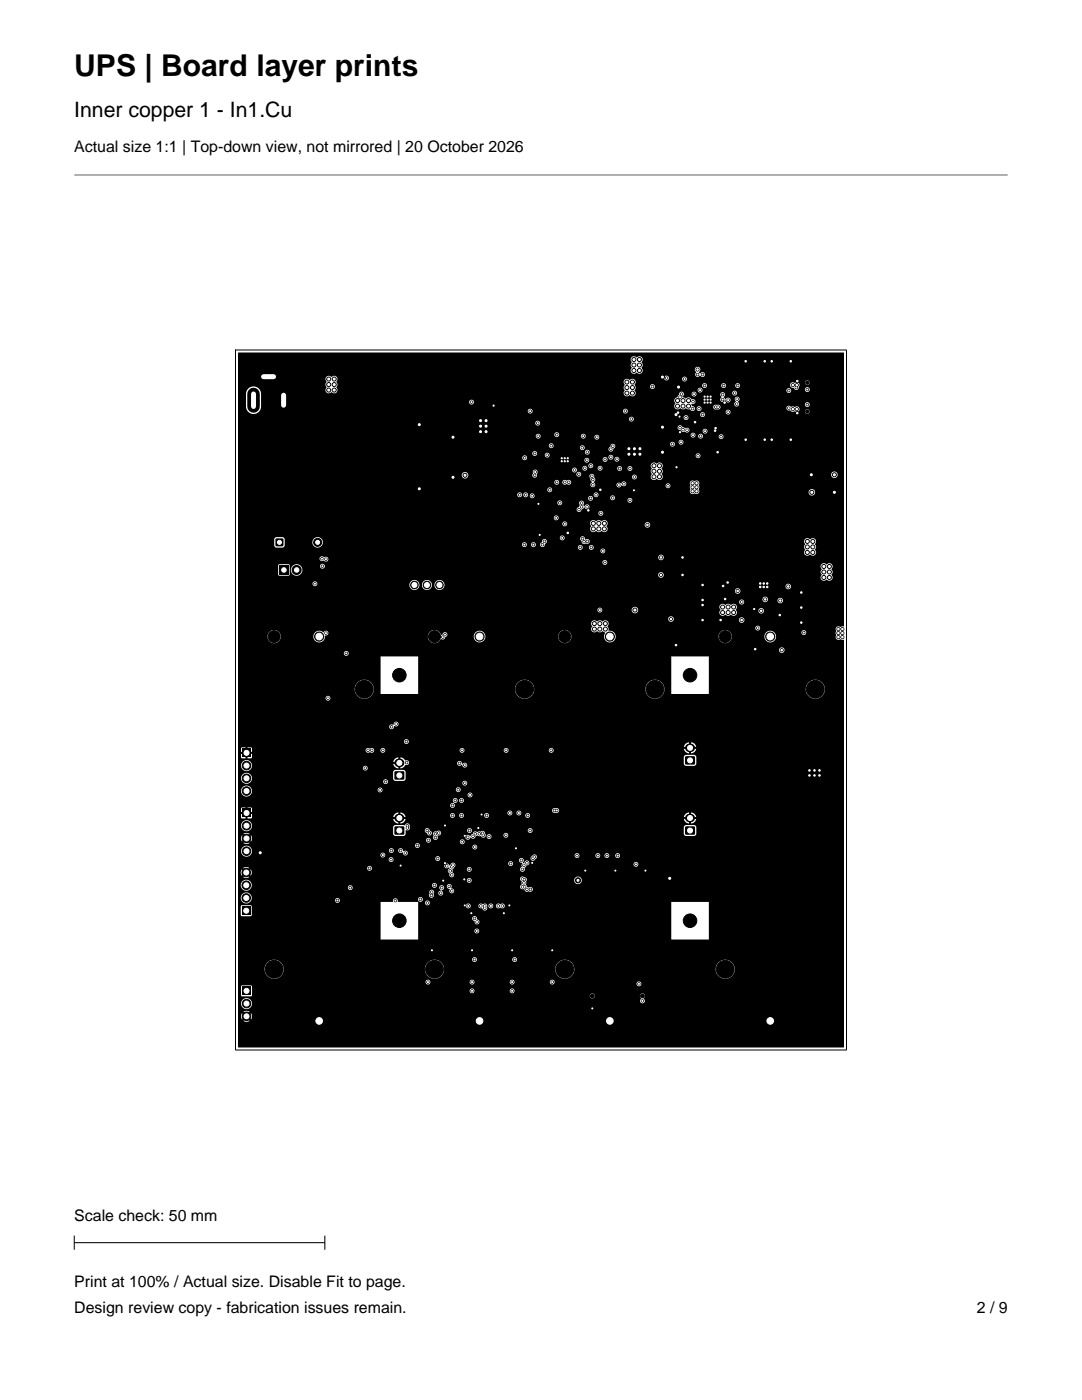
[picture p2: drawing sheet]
<svg xmlns="http://www.w3.org/2000/svg" width="216mm" height="279mm" viewBox="0 0 216 279" stroke-linecap="round" stroke-linejoin="round" font-family="sans-serif">
<defs><g id="words">
<text font-size="6" x="14.8" y="15.2">UPS | Board layer prints</text>
<text font-size="4.2" x="14.8" y="23.3">Inner copper 1 - In1.Cu</text>
<g font-size="3.2">
<text x="14.8" y="30.3">Actual size 1:1 | Top-down view, not mirrored | 20 October 2026</text>
<text x="14.8" y="243.8">Scale check: 50 mm</text>
<text x="14.8" y="256.8">Print at 100% / Actual size. Disable Fit to page.</text>
<text x="14.8" y="262.1">Design review copy - fabrication issues remain.</text>
<text x="194.9" y="262.1">2 / 9</text>
</g>
</g></defs>
<path d="M47.5 70.4h120.9v54.5l-.6 .2a.6 .6 0 0 0-.8 0 .6 .6 0 0 0-.1 .8l-.2 .4 .2 .4a.6 .6 0 0 0 0 .8 .6 .6 0 0 0 .7 .1l.8 .2-.1 81.2h-120.7l-.1-6.3h.6l.2 .8 .4-.5 .3 .3-.4 .4a1.09 1.09 0 0 0 1.2 0l-.4-.4 .3-.3 .4 .4a1.09 1.09 0 0 0 0-1.2l-.4 .4-.3-.2 .4-.5a1.09 1.09 0 0 0-1.2 0l.4 .5-.3 .2-.4-.4-.2 .5h-.6v-2.5h.6a1.1 1.1 0 0 0 1.5 1.1 1.1 1.1 0 0 0 .3-1.9 1.1 1.1 0 0 0-1.8 .6v.2h-.6v-3.3h.6v1.7l.2 .3h1.8l.2-.2h67.4a.51 .51 0 0 0 .5 .6 .51 .51 0 0 0 .5-.6h9l.3 .6a.51 .51 0 0 0-.1 .8 .51 .51 0 0 0 .8-.1 .51 .51 0 0 0-.3-.8 .52 .52 0 0 0 .1-.8 .52 .52 0 0 0-.8 .3h-9v-.1a.51 .51 0 0 0-.6-.4 .51 .51 0 0 0-.4 .5h-67.4v-1h43.4v.1a.48 .48 0 0 0 .6 .4 .48 .48 0 0 0 .4-.5h7v.1a.48 .48 0 0 0 .8 .4 .48 .48 0 0 0 0-.9 .48 .48 0 0 0-.8 .4h-7l-.1-.1a.48 .48 0 0 0-.5-.3 .48 .48 0 0 0-.4 .4h-43.4v-.8l-.2-.2-1.8-.1-.2 .3h-.6v-1h37.4v.2a.48 .48 0 0 0 .6 .4 .48 .48 0 0 0 .4-.6h7.8v.2a.48 .48 0 0 0 .6 .4 .48 .48 0 0 0 .4-.6h7v.2a.48 .48 0 0 0 .6 .4 .48 .48 0 0 0 .4-.6h7v.2a.48 .48 0 0 0 .4 .4 .48 .48 0 0 0 .5-.2h16.4v.1a.48 .48 0 0 0 .8 .4 .48 .48 0 0 0 0-.9 .48 .48 0 0 0-.8 .4h-16.4v-.1a.48 .48 0 0 0-.3-.7 .48 .48 0 0 0-.6 .4h-7l-.1-.1a.48 .48 0 0 0-.5-.3 .48 .48 0 0 0-.4 .4h-7l-.1-.1a.48 .48 0 0 0-.5-.3 .48 .48 0 0 0-.4 .4h-7.8l-.1-.1a.48 .48 0 0 0-.5-.3 .48 .48 0 0 0-.4 .4h-37.4v-2.6h5.3v.3a1.91 1.91 0 0 0 2 1.7 1.91 1.91 0 0 0 1.8-2h28.2v.3a1.91 1.91 0 0 0 2 1.7 1.91 1.91 0 0 0 1.8-2h22.2v.3a1.91 1.91 0 0 0 2 1.7 1.91 1.91 0 0 0 1.8-2h28.2v.3a1.91 1.91 0 0 0 2.9 1.5 1.91 1.91 0 0 0 0-3.3 1.91 1.91 0 0 0-2.9 1.5h-28.2v-.2a1.91 1.91 0 0 0-2-1.6 1.91 1.91 0 0 0-1.8 1.8h-22.2v-.2a1.91 1.91 0 0 0-2-1.6 1.91 1.91 0 0 0-1.8 1.8h-28.2v-.2a1.91 1.91 0 0 0-2-1.6 1.91 1.91 0 0 0-1.8 1.8h-5.3v-1.9h46.7v.2a.48 .48 0 0 0 .6 .4 .48 .48 0 0 0 .4-.6h7v.2a.48 .48 0 0 0 .8 .3 .48 .48 0 0 0 0-.8 .48 .48 0 0 0-.8 .3h-7l-.1-.1a.48 .48 0 0 0-.5-.3 .48 .48 0 0 0-.4 .4h-46.7v-10.5h.5v1.7l.2 .2 1.8 .1 .2-.3v-1.7l-.1-.2-1.8-.1-.3 .3h-.5v-1.8h.5a1.1 1.1 0 0 0 .9 1.2 1.1 1.1 0 0 0 1.3-.7h16.7v.2a.48 .48 0 0 0 .3 .4 .48 .48 0 0 0 .5-.2h8.2v7.5h65.5v-7.5h-7.5v7.5h-50.5v-1.8h11.3v.2a.48 .48 0 0 0 .7 .3 .48 .48 0 0 0 0-.8 .48 .48 0 0 0-.7 .3h-11.3v-2.5h10.8l.1 .4 .3 .2a.54 .54 0 0 0 .4 .6 .54 .54 0 0 0 .7-.3l-.1-.4-.4-.2a.54 .54 0 0 0-.3-.6 .54 .54 0 0 0-.7 .3h-10.8v-2.5h9.6v.2a.48 .48 0 0 0 .5 .4 .48 .48 0 0 0 .4-.6h1.6v.2a.49 .49 0 0 0 .6 .3h.1a.51 .51 0 0 0 .6 .5 .51 .51 0 0 0 .4-.6v-.4h.3v.2a.48 .48 0 0 0 .5 .4 .48 .48 0 0 0 .4-.6h.6v.2a.6 .6 0 0 0 .9 .2 .5 .5 0 0 0 .7-.1 .5 .5 0 0 0-.1-.7 .5 .5 0 0 0-.7 .2 .49 .49 0 0 0-.5-.2 .49 .49 0 0 0-.3 .4h-.6v-.1a.48 .48 0 0 0-.5-.3 .48 .48 0 0 0-.4 .4l-.3-.1a.63 .63 0 0 0-.9-.1 .48 .48 0 0 0-.5-.2 .48 .48 0 0 0-.3 .4h-1.6v-.1a.48 .48 0 0 0-.5-.3 .48 .48 0 0 0-.4 .4h-9.6v-.6h1.4v.2a.48 .48 0 0 0 .8 .3 .48 .48 0 0 0 0-.8 .48 .48 0 0 0-.8 .3h-1.4v-.1h-4l-.1-.6h4.1l.2 .5a.48 .48 0 0 0 .7-.2 .48 .48 0 0 0-.3-.7 .48 .48 0 0 0-.6 .4h-4.2a.54 .54 0 0 0-.6 0 .54 .54 0 0 0-.2 .6h-10.7a.48 .48 0 0 0-.2-.7 .48 .48 0 0 0-.6 .3h-16.7v-.5l-.1-.5h35.5a.51 .51 0 0 0 .7 .5 .51 .51 0 0 0 .2-.8l.1-.1h.9v.1a.51 .51 0 0 0 .8 .3 .51 .51 0 0 0-.2-.9l.1-.1a.48 .48 0 0 0 .3-.8h.7l.1 .4 .5 .2a.52 .52 0 0 0 .2 .8 .52 .52 0 0 0 .7-.4 .52 .52 0 0 0-.7-.5 .5 .5 0 0 0-.1-.8 .5 .5 0 0 0-.7 .3h-.8a.52 .52 0 0 0-.7 .2 .52 .52 0 0 0 .3 .7l-.4 .2-.1 .3h-.9a.51 .51 0 0 0-.6-.6 .51 .51 0 0 0-.3 .8l-.1 .2h-35.5a1.1 1.1 0 0 0-1.2-.5 1.1 1.1 0 0 0-.9 1h-.5v-2.5h.5v.2a1.1 1.1 0 0 0 1 1 1.1 1.1 0 0 0 1.2-.7h19.2v.1a.48 .48 0 0 0 .8 .4 .48 .48 0 0 0 0-.9 .48 .48 0 0 0-.8 .4h-19.2v-.5h36a.48 .48 0 0 0 .6 .6 .48 .48 0 0 0 .2-.8 .48 .48 0 0 0-.8 .1v.1h-36a1.09 1.09 0 0 0-.7-1h43.7v.2a.48 .48 0 0 0 .7 .3 .48 .48 0 0 0 .1-.8h9.8v.2a.83 .83 0 0 1 .1 1.1 .49 .49 0 0 0-.1 .6 .49 .49 0 0 0 .6 .2l.2 .1a.56 .56 0 0 0 .9 .4 .5 .5 0 0 0 .7-.2 .5 .5 0 0 0-.1-.6 .5 .5 0 0 0-.7 0l-.5-.5 .2-1h9.5v.2a.76 .76 0 0 0 1.1 .5 .76 .76 0 0 0 0-1.3 .76 .76 0 0 0-1.1 .6h-9.5l-.1-.3-.4-.3a.48 .48 0 0 0-.8 .3h-9.9a.48 .48 0 0 0-.7 .3h-43.8a1.1 1.1 0 0 0-1.4 1h-.5v-2.6h.5l.2 .8 .5-.5 .3 .3-.4 .5a1.09 1.09 0 0 0 1.2-.1l-.5-.4 .3-.3 .5 .4a1.09 1.09 0 0 0-.1-1.2l-.4 .4-.3-.2 .4-.5h23.6a.48 .48 0 0 0 .6 .6 .48 .48 0 0 0 .2-.8 .48 .48 0 0 0-.8 .1v.1h-23.6a1.09 1.09 0 0 0-1.2 0l.5 .5-.3 .2-.5-.4-.2 .5h-.5v-1.3h41.2a.54 .54 0 0 0 .3 .6 .54 .54 0 0 0 .6-.2l.1 .1a.67 .67 0 0 0 0 1.2 .5 .5 0 0 0 .4 .6 .5 .5 0 0 0 .6-.3 .5 .5 0 0 0-.4-.6v-.7h2.9a.48 .48 0 0 0 .6 .6 .48 .48 0 0 0 .2-.8 .48 .48 0 0 0-.8 .1v.1h-2.9l.4-.3a.48 .48 0 0 0 0-.8h10.7v.1a.48 .48 0 0 0 .8 .4 .48 .48 0 0 0 0-.9 .48 .48 0 0 0-.8 .4h-10.7a.78 .78 0 0 0-1 .4l-.1-.1a.48 .48 0 0 0-.5-.3 .48 .48 0 0 0-.4 .4h-41.2v-1.2h30.1v.1a.48 .48 0 0 0 .6 .4 .48 .48 0 0 0 .2-.7h8.5v.1a.48 .48 0 0 0 .3 .4 .48 .48 0 0 0 .5-.2h15.9v.2a.6 .6 0 0 0 .6 .4l-.1 .4v.4a.51 .51 0 0 0-.3 .7 .51 .51 0 0 0 .8 .2 .51 .51 0 0 0 .1-.7l.3-.5 .6-.3h20.8v.2a.48 .48 0 0 0 .8 .3 .48 .48 0 0 0 0-.8 .48 .48 0 0 0-.8 .3h-20.8a.49 .49 0 0 0-.3-.7 .49 .49 0 0 0-.6 .4l-.3 .1v-.1a.48 .48 0 0 0-.2-.9h1.7v.2a.57 .57 0 0 0 .5 .4 .57 .57 0 0 0 .5-.4l.2-.3-.1-.4h7.7a.48 .48 0 0 0 .4 .5 .48 .48 0 0 0 .5-.5h3.2v.1a.48 .48 0 0 0 .6 .4 .48 .48 0 0 0 .4-.5h.8v.1a.48 .48 0 0 0 .6 .4 .48 .48 0 0 0 .4-.5h1.2v.1a.48 .48 0 0 0 .7 .4 .48 .48 0 0 0 0-.9 .48 .48 0 0 0-.7 .4h-1.2l-.1-.1a.48 .48 0 0 0-.5-.3 .48 .48 0 0 0-.4 .4h-.8l-.1-.1a.48 .48 0 0 0-.5-.3 .48 .48 0 0 0-.4 .4h-3.2v-.1a.48 .48 0 0 0-.5-.3 .48 .48 0 0 0-.4 .4l-7.8-.1a.79 .79 0 0 0-1 .6h-1.9l-.4 .4h-15.9l.1-.1a.48 .48 0 0 0-.3-.6 .48 .48 0 0 0-.6 .4h-8.5a.48 .48 0 0 0-.5-.2 .48 .48 0 0 0-.3 .4h-30.1v-1.7h.6v.2a1.1 1.1 0 0 0 .7 .9 1.1 1.1 0 0 0 1.2-.3h25.9v.1a.48 .48 0 0 0 .8 .4 .48 .48 0 0 0 0-.9 .48 .48 0 0 0-.8 .4h-25.9l.3-.5v-.4h27.3v.1a.48 .48 0 0 0 .6 .4 .48 .48 0 0 0 .4-.5h.9v.1a.67 .67 0 0 0 .9 .4 .49 .49 0 0 0 .5 .5 .49 .49 0 0 0 .4-.7 .49 .49 0 0 0-.8-.1l-.1-.2a.48 .48 0 0 0-.5-.4 .48 .48 0 0 0-.4 .4h-.9l-.1-.1a.48 .48 0 0 0-.5-.3 .48 .48 0 0 0-.4 .4l-27.3-.1a1.1 1.1 0 0 0-1.2-.8 1.1 1.1 0 0 0-1 1h-.6v-1.1h35.3v.1a.48 .48 0 0 0 .4 .4 .48 .48 0 0 0 .5-.2h10.6v.1a.48 .48 0 0 0 .7 .4 .48 .48 0 0 0 0-.9 .48 .48 0 0 0-.7 .4l-10.6-.1a.48 .48 0 0 0-.3-.6 .48 .48 0 0 0-.6 .4h-35.3v-1.5h.6l.2 .8 .4-.5 .3 .3-.4 .5a1.09 1.09 0 0 0 1.2-.1l-.4-.4 .3-.3 .4 .5 .1-.4h34.8v.2a.48 .48 0 0 0 .4 .4 .48 .48 0 0 0 .5-.3h5.9v.2a.48 .48 0 0 0 .7 .3 .48 .48 0 0 0 0-.8 .48 .48 0 0 0-.7 .3h-5.9a.48 .48 0 0 0-.3-.7 .48 .48 0 0 0-.6 .4h-34.8l.1-.5-.2-.4-.4 .4-.3-.2 .4-.5a1.09 1.09 0 0 0-1.2 0l.4 .5-.3 .2-.4-.4-.2 .5h-.6v-2.5h.6a1.1 1.1 0 0 0 .9 1.2 1.1 1.1 0 0 0 1.2-.8h28.2v1.4l.4 .3h1.9l.2-.3 .1-.8h3.8l.1 .3 .3 .4a.48 .48 0 0 0 .5 .3 .48 .48 0 0 0 .5-.4h.2l.1 .4a.54 .54 0 0 0 0 .7 .54 .54 0 0 0 .8 0l.1-.4h5.5v.2a.53 .53 0 0 0 .5 .4 .53 .53 0 0 0 .5-.5 .57 .57 0 0 0 .6 .3 .57 .57 0 0 0 .4-.5l.3-.2 .8 .1a.5 .5 0 0 0 .4 .4 .5 .5 0 0 0 .5-.3h.2v.1a.48 .48 0 0 0 .7 .4 .48 .48 0 0 0 .2-.8h2.5v.2a.48 .48 0 0 0 .7 .3 .48 .48 0 0 0 0-.8 .48 .48 0 0 0-.7 .3h-2.6a.48 .48 0 0 0-.8 .3h-.2v-.3a.69 .69 0 0 0-1-.6l-.3-.1-.3 .2a.57 .57 0 0 0-.6-.1 .57 .57 0 0 0-.4 .4l-.5 .5a.49 .49 0 0 0-.5-.3 .49 .49 0 0 0-.4 .4h-5.5l-.1-.3a.52 .52 0 0 0 .7-.2 .52 .52 0 0 0-.2-.7 .52 .52 0 0 0-.7 .2h-.4l-.3 .3h-.2l-.1-.3-.4-.3h7.5v.1a.48 .48 0 0 0 .6 .4 .48 .48 0 0 0 .4-.5h11.1v.1a.48 .48 0 0 0 .8 .4 .48 .48 0 0 0 0-.9 .48 .48 0 0 0-.8 .4h-11.1l-.1-.1a.48 .48 0 0 0-.5-.3 .48 .48 0 0 0-.4 .4h-7.5v-.1a.48 .48 0 0 0-.5-.3 .48 .48 0 0 0-.4 .4h-3.3l.2-.3v-.3h54.7v1.4l.3 .3h1.8l.4-.4v-1.4l-.4-.4-1.7 .1-.4 .4-54.7-.1a.52 .52 0 0 0-.3-.7 .52 .52 0 0 0-.7 .4h-1.9l-.4 .4h-28.1a1.1 1.1 0 0 0-.9-1.4 1.1 1.1 0 0 0-1.3 1h-.6v-3.3h.6v.6h.6v.5h-.6v.7l.2 .1h.7v-.6h.4v.6h.7l.2-.3h28.9v.5h-.7a1.09 1.09 0 0 0 1 .8v-.6h.4v.6a1.1 1.1 0 0 0 1-.8h-.7v-.5h.7l-.1-.3h9a.48 .48 0 0 0 .5 .5 .48 .48 0 0 0 .5-.5h.8v.1a.48 .48 0 0 0 .6 .4 .48 .48 0 0 0 .4-.5h4v.1a.48 .48 0 0 0 .8 .4 .48 .48 0 0 0 0-.9 .48 .48 0 0 0-.8 .4h-4l-.1-.1a.48 .48 0 0 0-.5-.3 .48 .48 0 0 0-.4 .4h-.8l-.1-.1a.48 .48 0 0 0-.5-.3 .48 .48 0 0 0-.4 .4h-9l-.7-.5h21.2v.1a.48 .48 0 0 0 .5 .4 .48 .48 0 0 0 .4-.5h.9v.1a.48 .48 0 0 0 .6 .4h1.1v.1a.48 .48 0 0 0 .4 .4 .48 .48 0 0 0 .5-.2h31.5v.5h-.7a1.09 1.09 0 0 0 1 .8v-.6h.4v.6a1.1 1.1 0 0 0 1-.8h-.7v-.5h.7a1.1 1.1 0 0 0-1-.8v.6h-.4v-.6a1.1 1.1 0 0 0-1 .8h-30.8a.48 .48 0 0 0-.2-.7 .48 .48 0 0 0-.7 .4h-1.1l.1-.1a.48 .48 0 0 0 0-.8 .48 .48 0 0 0-.7 .4h-.9v-.1a.48 .48 0 0 0-.5-.3 .48 .48 0 0 0-.4 .4h-21.4v.6h-.4v-.6a1.1 1.1 0 0 0-1 .8h-28.2v-.5h-.6v-.5h.6v-.3h59.9v.1a.57 .57 0 0 0 .7 .4 .48 .48 0 0 0 .7-.5 .48 .48 0 0 0-.7-.4h-.4l-.3 .4h-59.9l-.2-.5h-.7v.6h-.4v-.6h-.7l-.2 .2h-.6v-.7h42.3v.1a.51 .51 0 0 0 .8 .3 .51 .51 0 0 0 0-.8l.1-.1a.48 .48 0 0 0 .6-.5h.3v.1a.48 .48 0 0 0 .8 .4 .48 .48 0 0 0 0-.9 .48 .48 0 0 0-.8 .4h-.3v-.1a.52 .52 0 0 0-.8-.2 .52 .52 0 0 0 .1 .8l-.1 .1a.48 .48 0 0 0-.7 .4h-42.3v-2.9h.6v.2a1.1 1.1 0 0 0 .7 .9 1.1 1.1 0 0 0 1.2-.3h43.3v.1a.48 .48 0 0 0 .8 .4 .48 .48 0 0 0 0-.9 .48 .48 0 0 0-.8 .4h-43.3l.3-.5v-.5h25.1a.48 .48 0 0 0 .5 .5 .48 .48 0 0 0 .4-.6h14.7v.2a.48 .48 0 0 0 .7 .3 .48 .48 0 0 0 0-.8 .48 .48 0 0 0-.7 .3h-14.7a.48 .48 0 0 0-.5-.3 .48 .48 0 0 0-.4 .4h-25.1l-.1-.2a1.1 1.1 0 0 0-1.2-.6 1.1 1.1 0 0 0-.9 1h-.6v-2.6h.6v.2a1.1 1.1 0 0 0 .8 1 1.1 1.1 0 0 0 1.2-.5h26.4v.2a.48 .48 0 0 0 .3 .4 .48 .48 0 0 0 .6-.3h14.9v.2a.48 .48 0 0 0 .7 .3 .48 .48 0 0 0 0-.8 .48 .48 0 0 0-.7 .3h-14.9a.48 .48 0 0 0-.3-.7 .48 .48 0 0 0-.6 .4h-26.4a1.1 1.1 0 0 0-.6-1.6 1.1 1.1 0 0 0-1.4 .9h-.6v-1.1h30.9v1.4l.3 .3h1.8l.4-.4v-1.4l-.4-.4-1.7 .1-.4 .4h-30.9v-1.4h.6a1.1 1.1 0 0 0 .8 1.2 1.1 1.1 0 0 0 1.3-.7h22.2v.2a.48 .48 0 0 0 .8 .3 .48 .48 0 0 0 0-.8 .48 .48 0 0 0-.8 .3h-22.2l.1-.7-.3-.5h29.2v.5h-.7a1.09 1.09 0 0 0 1 .8v-.6h.4v.6a1.17 1.17 0 0 0 1-.6l.4-.1 .3-.3h9.6a.48 .48 0 0 0 .3 .5 .48 .48 0 0 0 .6-.2h.1a.49 .49 0 0 0 .6 .6 .49 .49 0 0 0 .4-.7 .49 .49 0 0 0-.8-.1h-.2a.48 .48 0 0 0-.5-.5 .48 .48 0 0 0-.5 .4h-9.6a.87 .87 0 0 0-.8-.6l-.4-.4-.5-.1v.6h-.4v-.6h-.2a1.09 1.09 0 0 0-.8 .8h-28.6a1.1 1.1 0 0 0-1.8 .7h-.6v-3.3h.6v.6h.6v.5h-.6v.7l.2 .1h.7v-.6h.4v.6h.7l.2-.2h86.1v1.4l.3 .3h1.8l.4-.4v-1.4l-.4-.4-1.7 .1-.4 .4h-86.1v-.6h-.6v-.5h.6v-.3h22.7a.61 .61 0 0 0 .9 .4 .48 .48 0 0 0 .5 .1 .48 .48 0 0 0 .3-.5h1.2v.1a.48 .48 0 0 0 .6 .4 .48 .48 0 0 0 .4-.5h14.8v.1a.48 .48 0 0 0 .6 .4 .48 .48 0 0 0 .4-.5h7.8v.1a.48 .48 0 0 0 .6 .4 .48 .48 0 0 0 .4-.5h8v.1a.48 .48 0 0 0 .8 .4 .48 .48 0 0 0 0-.9 .48 .48 0 0 0-.8 .4h-8l-.1-.1a.48 .48 0 0 0-.5-.3 .48 .48 0 0 0-.4 .4h-7.8l-.1-.1a.48 .48 0 0 0-.5-.3 .48 .48 0 0 0-.4 .4h-14.8l-.1-.1a.48 .48 0 0 0-.5-.3 .48 .48 0 0 0-.4 .4h-1.2l-.1-.1a.64 .64 0 0 0-.9-.2 .48 .48 0 0 0-.7 .3h-22.7l-.2-.5h-.7v.6h-.4v-.6h-.7l-.2 .2h-.6v-.4h89.7v.5h-.7a1.1 1.1 0 0 0 1 .8v-.6h.4v.6a1.1 1.1 0 0 0 1-.8h-.7v-.5h.7a1.1 1.1 0 0 0-1-.8v.6h-.4v-.6a1.1 1.1 0 0 0-1 .8h-89v-1.1h33.1v.2a.48 .48 0 0 0 .8 .3 .48 .48 0 0 0 0-.8 .48 .48 0 0 0-.8 .3h-33.1v-2.9h30.2v.1a.53 .53 0 0 0 .6 .4 .53 .53 0 0 0 .4-.6 .5 .5 0 0 0 .8-.2 .5 .5 0 0 0-.4-.7 .5 .5 0 0 0-.6 .6h-.2a.48 .48 0 0 0-.6 .4h-30.2v-5.7h17.5v.1a.48 .48 0 0 0 .7 .4 .48 .48 0 0 0 0-.9 .48 .48 0 0 0-.7 .4h-17.5v-1.9h23.3v.3a1.91 1.91 0 0 0 1.5 1.7 1.91 1.91 0 0 0 2-.9h9.1v-1.1h19.4a1.91 1.91 0 0 0 1.9 2.1 1.91 1.91 0 0 0 1.9-2.1h22.2v.3a1.91 1.91 0 0 0 1.5 1.7 1.91 1.91 0 0 0 2-.9h9.1v-1.1h19.4a1.91 1.91 0 0 0 2.7 1.9 1.91 1.91 0 0 0 .4-3.2 1.91 1.91 0 0 0-3.1 1.1v.2h-19.4v-6.4h-7.5v7.5h-1.6a1.91 1.91 0 0 0-1.1-2.8 1.91 1.91 0 0 0-2.4 1.7h-22.2v-.2a1.91 1.91 0 0 0-2-1.5 1.91 1.91 0 0 0-1.8 1.7h-19.4v-6.4h-7.5v7.5h-1.6l.1-.1a1.91 1.91 0 0 0-1.2-2.7 1.91 1.91 0 0 0-2.4 1.7h-23.3v-7.1h21.1v.2a.48 .48 0 0 0 .8 .3 .48 .48 0 0 0 0-.8 .48 .48 0 0 0-.8 .3h-21.1v-.6h107.9v.1a.56 .56 0 0 0 .9 .4 .56 .56 0 0 0 0-.9 .56 .56 0 0 0-.9 .4h-107.9v-2.8h5.9v.2a1.32 1.32 0 0 0 1.4 1.3 1.32 1.32 0 0 0 1.2-1.4h6.5v.1a1.17 1.17 0 0 0 1.3 1.1 1.17 1.17 0 0 0 1.1-1.3h20.5v.2a1.37 1.37 0 0 0 1.1 1.3 1.37 1.37 0 0 0 1.5-.9 .58 .58 0 0 0 .9-.4l.3-.1h5.3a1.17 1.17 0 0 0 1.2 1.2 1.17 1.17 0 0 0 1.2-1.3h14.5v.2a1.32 1.32 0 0 0 2 1.1 1.32 1.32 0 0 0 0-2.3 1.32 1.32 0 0 0-2 1h-14.5l-.1-.1a1.17 1.17 0 0 0-1.2-.9 1.17 1.17 0 0 0-1.1 1.1l-5.3-.1a.48 .48 0 0 0-.2-.7 .48 .48 0 0 0-.7 .4l-.3 .1a1.33 1.33 0 0 0-1.4-1 1.33 1.33 0 0 0-1.2 1.2h-20.5a.53 .53 0 0 0 .6-.4 .53 .53 0 0 0-.3-.6 .53 .53 0 0 0-.7 .3 1.18 1.18 0 0 0-1.2-.2 1.18 1.18 0 0 0-.8 1l-6.5-.1a1.33 1.33 0 0 0-1.3-1.2 1.33 1.33 0 0 0-1.3 1.2h-5.9v-2.5h70.4l.3 .5a.71 .71 0 0 0-.1 1 .71 .71 0 0 0 .9 .2l.1-.1 .2 .1a.84 .84 0 0 0 1-.1l.5 .3a1.18 1.18 0 0 0 .5 1.9 1.18 1.18 0 0 0 1.6-1.3h20.5v.2a1.32 1.32 0 0 0 1.4 1.3 1.32 1.32 0 0 0 1.2-1.4h6.5v.1a1.17 1.17 0 0 0 1.7 1 1.17 1.17 0 0 0 .3-1.9h5.4v.1a.48 .48 0 0 0 .8 .4 .48 .48 0 0 0 0-.9 .48 .48 0 0 0-.8 .4h-5.5a1.17 1.17 0 0 0-1.9 .8l-6.5-.1a1.33 1.33 0 0 0-1.3-1.2 1.33 1.33 0 0 0-1.3 1.2h-20.5l-.1-.3a1.35 1.35 0 0 0-1.4-.8v-.5h29.3a.48 .48 0 0 0 .6 .5 .48 .48 0 0 0 .2-.8 .48 .48 0 0 0-.8 .2v.1h-29.3l-.1-.1a.31 .31 0 0 1 .1-.6 .72 .72 0 0 0-.4-.8 .72 .72 0 0 0-.8 .2l-.4-.2-.4 .1a.34 .34 0 0 1-.6-.1l-.6 .1-.3 .5h-70.4v-.9h85.8v.1a.55 .55 0 0 0 .6 .5 .55 .55 0 0 0 .5-.4h13v.1a.56 .56 0 0 0 .9 .4 .56 .56 0 0 0 0-.9 .56 .56 0 0 0-.9 .4l-13-.1a.56 .56 0 0 0-.4-.6 .56 .56 0 0 0-.7 .5h-85.8v-1.8h71.7v.1a.48 .48 0 0 0 .6 .4 .48 .48 0 0 0 .4-.5h5.8v.1a.65 .65 0 0 0 1 .5 .65 .65 0 0 0 0-1.1 .65 .65 0 0 0-1 .5h-5.8l-.1-.1a.48 .48 0 0 0-.5-.3 .48 .48 0 0 0-.4 .4h-71.7v-.6h96l.2 .4a.32 .32 0 0 1-.1 .6 .72 .72 0 0 0 .3 .8 .72 .72 0 0 0 .9-.2l.1 .1a.83 .83 0 0 0 1-.1 .66 .66 0 0 0 .9 .1 .66 .66 0 0 0 .1-1h4.4v.2a.56 .56 0 0 0 .9 .4 .56 .56 0 0 0 0-1 .56 .56 0 0 0-.9 .4h-4.4l-.1-.1a.7 .7 0 0 0 0-1 .7 .7 0 0 0-1 0l-.4-.2-.4 .1a.34 .34 0 0 1-.6-.1l-.5 .1-.4 .5h-96v-1h100v.1a.5 .5 0 0 0 .8 .4 .5 .5 0 0 0 0-.9 .5 .5 0 0 0-.8 .4h-100v-.5h104.6v.1a.55 .55 0 0 0 .5 .5 .55 .55 0 0 0 .6-.4h1.9v.1a.56 .56 0 0 0 .9 .4 .56 .56 0 0 0 0-.9 .56 .56 0 0 0-.9 .4l-1.9-.1a.55 .55 0 0 0-.4-.6 .55 .55 0 0 0-.7 .5h-104.6v-1.7h99.1v.1a.56 .56 0 0 0 .9 .4 .56 .56 0 0 0 0-.9 .56 .56 0 0 0-.9 .4h-99.1v-1.5h14.9v.2a.48 .48 0 0 0 .4 .4 .48 .48 0 0 0 .5-.3h18.4v.1a1.01 1.01 0 0 0 1.1 1 1.01 1.01 0 0 0 .9-1.1h.5v.1a1.01 1.01 0 0 0 1.1 1 1.01 1.01 0 0 0 .9-1.1h.5v.1a1.01 1.01 0 0 0 .9 1 1.01 1.01 0 0 0 1.1-.8h68v.1a.56 .56 0 0 0 .9 .4 .56 .56 0 0 0 0-.9 .56 .56 0 0 0-.9 .4h-68v-.2a1.01 1.01 0 0 0-.9-1.1 1.01 1.01 0 0 0-1.1 1h-.5v-.2a1.01 1.01 0 0 0-1.1-.8 1.01 1.01 0 0 0-.9 1h-.5v-.2a1.01 1.01 0 0 0-1.1-.8 1.01 1.01 0 0 0-.9 1l-18.4-.1a.48 .48 0 0 0-.4-.6 .48 .48 0 0 0-.5 .4h-14.9v-3.6h8v1.9l.2 .2h1.9l.2-.2v-1h.2v.1a1.15 1.15 0 0 0 1.9 .9h71.4v.1a.56 .56 0 0 0 .9 .4 .56 .56 0 0 0 0-.9 .56 .56 0 0 0-.9 .4l-71.4-.1a1.15 1.15 0 0 0 .1-1.7h3.9v.2a.48 .48 0 0 0 .5 .4 .48 .48 0 0 0 .4-.5h98.9l.1 .4a.33 .33 0 0 1 .2 .3 .33 .33 0 0 1-.2 .3l.1 .5a.32 .32 0 0 1-.1 .6 .72 .72 0 0 0 .3 .8 .72 .72 0 0 0 .9-.2 .69 .69 0 0 0 1-.1 .69 .69 0 0 0-.1-.9l.2-.5v-.4a.33 .33 0 0 1-.2-.3 .33 .33 0 0 1 .2-.3 .72 .72 0 0 0-.4-.8 .72 .72 0 0 0-.8 .2l-.3-.2h-.4l-.3 .2-.2 .4-98.9-.1a.48 .48 0 0 0-.5-.4 .48 .48 0 0 0-.4 .4h-4a1.15 1.15 0 0 0-1.9 .8h-.2v-.9l-.2-.2h-1.9l-.2 .2h-8v-.6h72.7v.1a.48 .48 0 0 0 .8 .4 .48 .48 0 0 0 0-.9 .48 .48 0 0 0-.8 .4h-72.7v-.8h16.3v.2a.62 .62 0 0 0 .9 .3 .48 .48 0 0 0 .7 0 .48 .48 0 0 0-.1-.7h66v.1a.56 .56 0 0 0 .9 .4 .56 .56 0 0 0 0-.9 .56 .56 0 0 0-.9 .4h-66.7a.48 .48 0 0 0-.5-.2 .48 .48 0 0 0-.3 .4h-16.3v-1.5h72.3v.1a.48 .48 0 0 0 .8 .4 .48 .48 0 0 0 0-.9 .48 .48 0 0 0-.8 .4h-72.3v-2.3h7.2v1.3l.5 .4 1.4-.1 .2-.3v-.8h5.5a1.05 1.05 0 0 0 1.5 1.1h51.5v.1a.48 .48 0 0 0 .6 .4 .48 .48 0 0 0 .4-.5h1.2v.1a.48 .48 0 0 0 .8 .4 .48 .48 0 0 0 0-.9 .48 .48 0 0 0-.8 .4h-1.2l-.1-.1a.48 .48 0 0 0-.5-.3 .48 .48 0 0 0-.4 .4h-51.5l.6-.6h39.8v.2a.48 .48 0 0 0 .5 .4 .48 .48 0 0 0 .4-.6h.9v.2a.48 .48 0 0 0 .5 .4 .48 .48 0 0 0 .4-.6h.9v.2a.53 .53 0 0 0 .6 .3 .53 .53 0 0 0 .4-.6 .5 .5 0 0 0 .2-.6 .5 .5 0 0 0-.6-.3 .5 .5 0 0 0-.3 .6l-.3 .4h-.9v-.1a.48 .48 0 0 0-.5-.3 .48 .48 0 0 0-.4 .4h-.9v-.1a.48 .48 0 0 0-.5-.3 .48 .48 0 0 0-.4 .4l-39.8-.1a1.04 1.04 0 0 0-.6-1.2h47.9v.1a.48 .48 0 0 0 .5 .4 .48 .48 0 0 0 .5-.4h3.1l.2 .5a.63 .63 0 0 0 .3 .6 .63 .63 0 0 0 .7 0 .48 .48 0 0 0 .7-.5h42.7l.1 .4a.32 .32 0 0 1 0 .6v.5a.33 .33 0 0 1 .2 .3 .33 .33 0 0 1-.2 .3 .72 .72 0 0 0 .3 .8 .72 .72 0 0 0 .9-.2 .69 .69 0 0 0 1-.1 .69 .69 0 0 0-.1-.9l.2-.5v-.4a.33 .33 0 0 1-.2-.3 .33 .33 0 0 1 .2-.3 .72 .72 0 0 0-.4-.8 .72 .72 0 0 0-.8 .2l-.3-.2h-.4l-.3 .2-.2 .4h-42.7a.86 .86 0 0 0-1-.4 .49 .49 0 0 0-.4-.6 .49 .49 0 0 0-.5 .4h-3.1a.48 .48 0 0 0-.4-.5 .48 .48 0 0 0-.6 .4l-48-.1a1.06 1.06 0 0 0-1.4 .9h-5.5v-.7l-.4-.2h-1.3l-.4 .4h-7.2v-3.1h64.7a.48 .48 0 0 0 .5 .5 .48 .48 0 0 0 .4-.6h4.6l.2 .4a.32 .32 0 0 1-.1 .6 .72 .72 0 0 0 .3 .8 .72 .72 0 0 0 .9-.2l.3 .2h.4a.42 .42 0 0 1 .7 0 .73 .73 0 0 0 .8-.4 .73 .73 0 0 0-.2-.9l.2-.2h7.4a.56 .56 0 0 0 .7 .6 .56 .56 0 0 0 .3-.9 .56 .56 0 0 0-1 .2l-7.4 .1a.72 .72 0 0 0-.3-.9 .72 .72 0 0 0-.9 .2l-.3-.2h-.4a.42 .42 0 0 1-.7 0l-.5 .1-.4 .5h-4.6a.48 .48 0 0 0-.5-.3 .48 .48 0 0 0-.4 .4h-64.7v-1.2h63v.1a.48 .48 0 0 0 .8 .4 .48 .48 0 0 0 0-.9 .48 .48 0 0 0-.8 .4h-63v-.9h71.9v.1a.48 .48 0 0 0 .8 .4 .48 .48 0 0 0 0-.9 .48 .48 0 0 0-.8 .4h-71.9v-.8h67.6v.2a.53 .53 0 0 0 .5 .3 .53 .53 0 0 0 .5-.5l.5-.3a.49 .49 0 0 0 .8 .3 .49 .49 0 0 0 0-.8 .49 .49 0 0 0-.7 .2l-.3-.1a.54 .54 0 0 0 0-.8 .54 .54 0 0 0-.7 0l-.1 .4 .1 .3-.2 .4-.3 .1-.1 .3h-67.6v-1.3h63.7a.48 .48 0 0 0 .6 .5 .48 .48 0 0 0 .2-.8 .48 .48 0 0 0-.8 .2v.1h-63.7v-1.6h55.7a.48 .48 0 0 0 .5 .5 .48 .48 0 0 0 .5-.5h.2v.1a.48 .48 0 0 0 .5 .4 .48 .48 0 0 0 .5-.3h.3v.1a.48 .48 0 0 0 .7 .4h11v.1a.48 .48 0 0 0 .6 .4 .48 .48 0 0 0 .3-.6h3.5v.1a.48 .48 0 0 0 .6 .4h2.8v.1a.48 .48 0 0 0 .8 .4 .48 .48 0 0 0 0-.9 .48 .48 0 0 0-.8 .4h-2.8l.1-.1a.48 .48 0 0 0 0-.8 .48 .48 0 0 0-.7 .4h-3.5a.48 .48 0 0 0-.5-.3 .48 .48 0 0 0-.4 .4h-11l.2-.3v-.4h11.9v.1a.48 .48 0 0 0 .7 .4 .48 .48 0 0 0 0-.9 .48 .48 0 0 0-.7 .4h-11.9a.48 .48 0 0 0-.5-.2 .48 .48 0 0 0-.4 .4l-.3-.1a.48 .48 0 0 0-.4-.5 .48 .48 0 0 0-.6 .4l-.3-.1a.48 .48 0 0 0-.5-.3 .48 .48 0 0 0-.4 .4h-55.7v-1h61.7v.1a.48 .48 0 0 0 .8 .4 .48 .48 0 0 0 0-.9 .48 .48 0 0 0-.8 .4h-61.7v-1.5h63.1v.1a.48 .48 0 0 0 .6 .4 .48 .48 0 0 0 .4-.5h.6v.1a.6 .6 0 0 0 1 .3 .5 .5 0 0 0 .7-.1 .5 .5 0 0 0-.1-.7 .5 .5 0 0 0-.8 .1 .49 .49 0 0 0-.5-.1 .49 .49 0 0 0-.3 .4h-.6l-.1-.1a.48 .48 0 0 0-.5-.3 .48 .48 0 0 0-.4 .4h-63.1v-1.4h44.6v.1a.65 .65 0 0 0 .8 .6 .65 .65 0 0 0 .5-.7h12.8v.1a.49 .49 0 0 0 .7 .4 .49 .49 0 0 0 .2-.7h7.9v.1a.48 .48 0 0 0 .3 .4 .48 .48 0 0 0 .5-.1h1.8l.2 .9 .3 .3a.52 .52 0 0 0-.2 .8 .52 .52 0 0 0 .8 0l.1-.3h4.2a.52 .52 0 0 0 .5 .6 .52 .52 0 0 0 .5-.5l.4 .2 .4-.1h8a.48 .48 0 0 0 .6 .5 .48 .48 0 0 0 .2-.8 .48 .48 0 0 0-.8 .2v.1h-8l.1-.5h12.7l.2 1.2a.6 .6 0 0 0 0 .8 .6 .6 0 0 0 .7 .1h.2a.55 .55 0 0 0 .8-.3h21.8v.1a.65 .65 0 0 0 1 .5 .65 .65 0 0 0 0-1.1 .65 .65 0 0 0-1 .5h-21.8l-.1-1.3a.6 .6 0 0 0 0-.8 .6 .6 0 0 0-.8-.1 .66 .66 0 0 0-1 .4h-12.7a.54 .54 0 0 0-.5-.3 .54 .54 0 0 0-.5 .4 .48 .48 0 0 0-.5-.2 .48 .48 0 0 0-.4 .4h-4.2l-.1-.2a.23 .23 0 0 1-.3-.3 .23 .23 0 0 1 .3-.2l.1-.4-.2-.5h7.5a.48 .48 0 0 0 .6 .6 .48 .48 0 0 0 .2-.8 .48 .48 0 0 0-.8 .1v.1h-7.5a.48 .48 0 0 0-.4-.5 .48 .48 0 0 0-.6 .4l-1.7-.1a.48 .48 0 0 0-.2-.7 .48 .48 0 0 0-.7 .4l-7.9-.1a.48 .48 0 0 0-.2-.8h7.3v.2a.48 .48 0 0 0 .7 .3 .48 .48 0 0 0 0-.8h1.3v.1a.48 .48 0 0 0 .8 .4 .48 .48 0 0 0 0-.9 .48 .48 0 0 0-.8 .4l-1.6-.1-.4 .4h-7.3a.68 .68 0 0 0-.6 .9l-.1 .2h-12.8a.65 .65 0 0 0-.6-.6 .65 .65 0 0 0-.7 .6h-44.6v-1.9h69.9v.1a.48 .48 0 0 0 .7 .4h1.2v.1a.48 .48 0 0 0 .5 .4 .48 .48 0 0 0 .4-.5h3v.2a.48 .48 0 0 0 .5 .4 .48 .48 0 0 0 .4-.6h1.1v.2a.48 .48 0 0 0 .8 .3 .48 .48 0 0 0 0-.8 .48 .48 0 0 0-.8 .3h-1.1v-.1a.48 .48 0 0 0-.5-.3 .48 .48 0 0 0-.4 .4h-3a.48 .48 0 0 0-.5-.4 .48 .48 0 0 0-.4 .4h-1.2l.3-.5h11.4l.1 .4a.36 .36 0 0 1 0 .6v.5a.39 .39 0 0 1 0 .6 .72 .72 0 0 0 .4 .8 .72 .72 0 0 0 .8-.2 .65 .65 0 0 0 .9 0 .65 .65 0 0 0 0-.9h33.8v.1a.65 .65 0 0 0 1 .5 .65 .65 0 0 0 0-1.1 .65 .65 0 0 0-1 .5h-33.8v-.1a.84 .84 0 0 0 0-1.2 .69 .69 0 0 0 0-1 .69 .69 0 0 0-1 .1l-.3-.2h-.4l-.3 .2-.2 .4h-11.4a.48 .48 0 0 0-.5-.4 .48 .48 0 0 0-.5 .4h-69.9v-1.6h56.7v.1a.48 .48 0 0 0 .7 .4h11.7v.1a.48 .48 0 0 0 .6 .4 .48 .48 0 0 0 .3-.7h2.8v.2a.48 .48 0 0 0 .7 .3 .48 .48 0 0 0 0-.8 .48 .48 0 0 0-.7 .3h-2.8a.48 .48 0 0 0-.5-.2 .48 .48 0 0 0-.4 .4l-11.6-.1a.48 .48 0 0 0-.1-.8 .48 .48 0 0 0-.7 .4h-56.7v-.9h58.7v.2a.48 .48 0 0 0 .4 .4 .48 .48 0 0 0 .5-.2h1.6v.1a.48 .48 0 0 0 .8 .3h11.9v.1a.48 .48 0 0 0 .3 .4 .48 .48 0 0 0 .5-.1h.4v.1a.48 .48 0 0 0 .8 .4 .48 .48 0 0 0 0-.9 .48 .48 0 0 0-.8 .4h-.4l.2-.4-.2-.3h16.6v.1a.48 .48 0 0 0 .8 .4 .48 .48 0 0 0 0-.9 .48 .48 0 0 0-.8 .4h-16.6a.48 .48 0 0 0-.8 .3l-11.8-.1a.48 .48 0 0 0-.2-.7 .48 .48 0 0 0-.7 .4h-1.6l.1-.4-.1-.2h9.6a.48 .48 0 0 0 .6 .5 .48 .48 0 0 0 .2-.8 .48 .48 0 0 0-.8 .2v.1h-9.6a.48 .48 0 0 0-.5-.2 .48 .48 0 0 0-.4 .4h-58.7v-1.5h62v.1a.48 .48 0 0 0 .3 .4 .48 .48 0 0 0 .5-.1h5.4v.1a.48 .48 0 0 0 .4 .4 .48 .48 0 0 0 .5-.2h4.8v.1a.53 .53 0 0 0 .6 .4 .53 .53 0 0 0 .4-.6 .48 .48 0 0 0 .4-.5 .48 .48 0 0 0-.4-.4h11.3v.1a.48 .48 0 0 0 .8 .3 .48 .48 0 0 0-.2-.8h1.1v.1a.48 .48 0 0 0 .8 .4 .48 .48 0 0 0 0-.9 .48 .48 0 0 0-.8 .4h-1.3l-.4 .4h-11.3a.65 .65 0 0 0-.7 .6l-.3 .4h-4.8a.48 .48 0 0 0-.3-.7 .48 .48 0 0 0-.6 .4l-5.3-.1a.48 .48 0 0 0-.2-.7 .48 .48 0 0 0-.7 .4h-62v-1.9h59.4v.1a.48 .48 0 0 0 .7 .4 .48 .48 0 0 0 .1-.8h2.9v.1a.48 .48 0 0 0 .4 .4 .48 .48 0 0 0 .5-.2h4.4v.1a.48 .48 0 0 0 .5 .4 .48 .48 0 0 0 .5-.3h1.7v.1a.48 .48 0 0 0 .8 .3 .48 .48 0 0 0-.2-.8h18.6v.1a.48 .48 0 0 0 .5 .4 .48 .48 0 0 0 .5-.3h.5v.1a.48 .48 0 0 0 .5 .4 .48 .48 0 0 0 .5-.4h3.1v.1a.48 .48 0 0 0 .8 .4 .48 .48 0 0 0 0-.9 .48 .48 0 0 0-.8 .4h-3.1v-.1a.48 .48 0 0 0-.5-.4 .48 .48 0 0 0-.5 .4l-.5-.1a.48 .48 0 0 0-.4-.5 .48 .48 0 0 0-.6 .4h-18.8l-.4 .4-1.7-.1a.48 .48 0 0 0-.4-.5 .48 .48 0 0 0-.6 .4l-4.4-.1a.48 .48 0 0 0-.3-.6 .48 .48 0 0 0-.6 .4h-2.9a.48 .48 0 0 0-.8 .3h-59.4v-1.7h87.7l.1 .3 .4 .2a.67 .67 0 0 0 1 .3 .48 .48 0 0 0 .5 .2 .48 .48 0 0 0 .4-.3h2.6v.1a.48 .48 0 0 0 .8 .4 .48 .48 0 0 0 0-.9 .48 .48 0 0 0-.8 .4l-2.6-.1a.57 .57 0 0 0-.9-.4l-.6-.3a.48 .48 0 0 0-.5-.3 .48 .48 0 0 0-.4 .4h-87.7v-.9h59.3v.1a.48 .48 0 0 0 .8 .4 .48 .48 0 0 0 0-.9 .48 .48 0 0 0-.8 .4h-59.3v-.8h78v.1a.48 .48 0 0 0 .7 .4 .48 .48 0 0 0 .1-.8h10.1v.1a.48 .48 0 0 0 .8 .4 .48 .48 0 0 0 0-.9 .48 .48 0 0 0-.8 .4h-10.1a.48 .48 0 0 0-.8 .3h-78v-.9h92.2v.1a.48 .48 0 0 0 .8 .4 .48 .48 0 0 0 0-.9 .48 .48 0 0 0-.8 .4h-92.2v-4.2h1.6v2.7a1.5 1.5 0 0 0 1.1 1.4 1.5 1.5 0 0 0 1.6-.6h53.5v.1a.48 .48 0 0 0 .6 .4 .48 .48 0 0 0 .4-.5h18v.1a.48 .48 0 0 0 .5 .4 .48 .48 0 0 0 .5-.3h19.5v.1a.48 .48 0 0 0 .8 .4 .48 .48 0 0 0 0-.9 .48 .48 0 0 0-.8 .4l-19.5-.1a.48 .48 0 0 0-.4-.5 .48 .48 0 0 0-.6 .4h-18l-.1-.1a.48 .48 0 0 0-.5-.3 .48 .48 0 0 0-.4 .4h-53.5l.3-.8v-1h41.5a.48 .48 0 0 0 .7 .5 .48 .48 0 0 0 .1-.8h40.1l.2 .4a.32 .32 0 0 1-.1 .6 .72 .72 0 0 0 .3 .8 .72 .72 0 0 0 .9-.2l.1 .1a.83 .83 0 0 0 1-.1l.3 .2h.5a.48 .48 0 0 0 .6 .3 .48 .48 0 0 0 .4-.5h.3v.1a.48 .48 0 0 0 .7 .4 .48 .48 0 0 0 .1-.8h2.5v.1a.92 .92 0 0 0 1.1 .4l.4-.3h13.1a.61 .61 0 0 0 .8 .5 .55 .55 0 0 0 .8 .2l.6 .1 1.5-.1a.46 .46 0 0 0 .6 .5 .46 .46 0 0 0 .2-.8 .46 .46 0 0 0-.7 .2l-1.4 .1a.55 .55 0 0 0 .1-.8 .55 .55 0 0 0-.8-.1h-.8a.48 .48 0 0 0-.5-.2 .48 .48 0 0 0-.4 .4l-13.1-.1a.86 .86 0 0 0-1.2-.5l-.3 .4h-2.5a.48 .48 0 0 0-.8 .3h-.3l-.4-.4a.25 .25 0 0 1-.4-.3 .27 .27 0 0 1 .5-.2h8.1v.1a.48 .48 0 0 0 .5 .4 .48 .48 0 0 0 .5-.4h13.1v.1a.48 .48 0 0 0 .8 .4 .48 .48 0 0 0 0-.9 .48 .48 0 0 0-.8 .4h-13.1l-.3-.5a.52 .52 0 0 0 .3-.7 .52 .52 0 0 0-.8-.1l-.1 .3 .2 .4-.3 .5h-8l.1-.1a.56 .56 0 0 0 0-.7 .56 .56 0 0 0-.6-.2 .8 .8 0 0 0-1.2-.1l-.6-.3 .3-.6h1.5v.1a.48 .48 0 0 0 .5 .4 .48 .48 0 0 0 .5-.4h4.7l.3 .6a.53 .53 0 0 0-.1 .8 .53 .53 0 0 0 .8-.2 .49 .49 0 0 0 .6 .5 .49 .49 0 0 0 .4-.7 .49 .49 0 0 0-.8-.1l-.2 .1-.3-.5a.48 .48 0 0 0 .1-.8h1.6v.1a.48 .48 0 0 0 .8 .4 .48 .48 0 0 0 0-.9 .48 .48 0 0 0-.8 .4h-1.6a.48 .48 0 0 0-.8 .3h-4.7v-.1a.48 .48 0 0 0-.5-.4 .48 .48 0 0 0-.5 .4h-1.5l-.1-.1a.48 .48 0 0 0-.5-.3 .48 .48 0 0 0-.4 .5l-.3 .6-.5 .2-.2 .4h-40.1a.48 .48 0 0 0-.8 .3h-41.5v-1.7a1.51 1.51 0 0 0-1.5-1.4 1.51 1.51 0 0 0-1.5 1.4h-1.6v-2.9h17.4l.1 .4a.33 .33 0 0 1 0 .6v.3l.2 .4a.71 .71 0 0 0-.1 1 .71 .71 0 0 0 1.1 0 .69 .69 0 0 0 1 0 .69 .69 0 0 0-.1-1 .78 .78 0 0 0 0-1.1h57.3l.2 .4a.32 .32 0 0 1-.1 .6v.5a.33 .33 0 0 1 .2 .3 .33 .33 0 0 1-.2 .3 .72 .72 0 0 0 .3 .8 .72 .72 0 0 0 .9-.2 .69 .69 0 0 0 1-.1 .69 .69 0 0 0-.1-.9l12.6-.1v.1a.48 .48 0 0 0 .5 .4 .48 .48 0 0 0 .5-.4h16.7v.1a.48 .48 0 0 0 .8 .4 .48 .48 0 0 0 0-.9 .48 .48 0 0 0-.8 .4h-16.7v-.1a.48 .48 0 0 0-.5-.4 .48 .48 0 0 0-.5 .4h-12.5l.1-.4v-.3h2.9a.48 .48 0 0 0 .6 .5 .48 .48 0 0 0 .3-.7h9.5v.1a.48 .48 0 0 0 .6 .4 .48 .48 0 0 0 .4-.5h2.8v.1a.48 .48 0 0 0 .6 .4 .48 .48 0 0 0 .4-.5h1.8v.1a.48 .48 0 0 0 .6 .4 .48 .48 0 0 0 .3-.6h10v.1a.74 .74 0 0 0 .8 .6 .48 .48 0 0 0 .8 .2h1.4v.1a.48 .48 0 0 0 .8 .4 .48 .48 0 0 0 0-.9 .48 .48 0 0 0-.8 .4l-1.3-.1a.87 .87 0 0 0-.2-1.3h1.5v.1a.46 .46 0 0 0 .7 .3 .46 .46 0 0 0 0-.7 .46 .46 0 0 0-.7 .3l-2 .1a.72 .72 0 0 0-1 .4h-10a.48 .48 0 0 0-.5-.3 .48 .48 0 0 0-.4 .4h-1.8l-.1-.1a.48 .48 0 0 0-.5-.3 .48 .48 0 0 0-.4 .4h-2.8l-.1-.1a.48 .48 0 0 0-.5-.3 .48 .48 0 0 0-.4 .4h-9.5a.48 .48 0 0 0-.5-.2 .48 .48 0 0 0-.4 .4l-2.9-.1a.33 .33 0 0 1-.2-.3 .33 .33 0 0 1 .2-.3 .72 .72 0 0 0-.4-.8 .72 .72 0 0 0-.8 .2 .65 .65 0 0 0-.7-.2 .65 .65 0 0 0-.5 .6h-57.3l.2-.4v-.4h65.2v.1a.48 .48 0 0 0 .5 .4 .48 .48 0 0 0 .5-.3h2.6v.1a.48 .48 0 0 0 .8 .4 .48 .48 0 0 0 0-.9 .48 .48 0 0 0-.8 .4l-2.6-.1a.48 .48 0 0 0-.4-.5 .48 .48 0 0 0-.6 .4l-65.2-.1a.8 .8 0 0 0-1.2-.1l-.3-.2h-.4l-.3 .2-.2 .4h-17.4v-3.9h78.3l.2 .4a.31 .31 0 0 1-.1 .6v.5a.33 .33 0 0 1 .2 .3 .33 .33 0 0 1-.2 .3 .72 .72 0 0 0 .3 .8 .72 .72 0 0 0 .9-.2 .65 .65 0 0 0 .9 .1 .65 .65 0 0 0 .2-.8h10.4l.1 .3a.4 .4 0 0 1 .2 .3 .4 .4 0 0 1-.2 .4 .53 .53 0 0 0 .4 .5 .53 .53 0 0 0 .6-.3 .52 .52 0 0 0 .8 .2 .52 .52 0 0 0-.1-.8 .52 .52 0 0 0-.7 .3l-.2-.3a.58 .58 0 0 0 .1-1 .58 .58 0 0 0-1 .4l-10.4-.1a.33 .33 0 0 1-.2-.3 .33 .33 0 0 1 .2-.3v-.5a.33 .33 0 0 1-.2-.3 .33 .33 0 0 1 .2-.3 .72 .72 0 0 0-.4-.8 .72 .72 0 0 0-.8 .2l-.3-.2h-.4l-.3 .2-.2 .4h-78.3zM55 107.5h1.5v1.5h-1.5zM55.7 112.8h1.8v1.9h-1.8zM48.3 149.4h1.7v1.7h-1.7zM78.8 154h1.8v1.5h-1.8zM136.8 151h1.8v1.5h-1.8zM48.3 161.4h1.7v1.7h-1.7zM78.8 165h1.8v1.5h-1.8zM136.8 165h1.8v1.5h-1.8zM48.3 196.9h1.7v1.7h-1.7zM48.3 180.9h1.7v1.7h-1.7z" fill="#000"/>
<g fill="#000" stroke="#000" stroke-width=".2">
<circle cx="65.6" cy="75.6" r=".4"/>
<circle cx="65.6" cy="76.8" r=".4"/>
<circle cx="65.6" cy="77.8" r=".4"/>
<circle cx="66.7" cy="76.8" r=".4"/>
<circle cx="66.7" cy="75.6" r=".4"/>
<circle cx="66.7" cy="77.8" r=".4"/>
<circle cx="125.1" cy="77.4" r=".4"/>
<circle cx="125.1" cy="78.4" r=".4"/>
<circle cx="125.1" cy="76.3" r=".4"/>
<circle cx="126.2" cy="77.4" r=".4"/>
<circle cx="126.2" cy="78.4" r=".4"/>
<circle cx="126.2" cy="76.3" r=".4"/>
<circle cx="126.5" cy="74" r=".4"/>
<circle cx="126.5" cy="72.9" r=".4"/>
<circle cx="126.5" cy="71.8" r=".4"/>
<circle cx="127.6" cy="72.9" r=".4"/>
<circle cx="127.6" cy="71.8" r=".4"/>
<circle cx="127.6" cy="74" r=".4"/>
<circle cx="130.2" cy="77.2" r=".23"/>
<circle cx="132.2" cy="75.3" r=".4"/>
<circle cx="133" cy="75.5" r=".23"/>
<circle cx="135.2" cy="80" r=".4"/>
<circle cx="135.4" cy="77.3" r=".4"/>
<circle cx="135.7" cy="79.2" r=".23"/>
<circle cx="136" cy="78.6" r=".23"/>
<circle cx="136.3" cy="80" r=".4"/>
<circle cx="136.6" cy="75.6" r=".23"/>
<circle cx="137.4" cy="80" r=".4"/>
<circle cx="138.5" cy="78.6" r=".23"/>
<circle cx="139.2" cy="74.8" r=".23"/>
<circle cx="139.2" cy="73.8" r=".3"/>
<circle cx="139.7" cy="77.9" r=".23"/>
<circle cx="140.2" cy="74.8" r=".23"/>
<circle cx="140.6" cy="76.9" r=".23"/>
<circle cx="140.6" cy="79.1" r=".25"/>
<circle cx="140.6" cy="79.7" r=".25"/>
<circle cx="141.2" cy="79.1" r=".25"/>
<circle cx="141.2" cy="79.7" r=".25"/>
<circle cx="141.8" cy="79.1" r=".25"/>
<circle cx="141.8" cy="79.7" r=".25"/>
<circle cx="144.2" cy="79.7" r=".23"/>
<circle cx="144.2" cy="78.7" r=".23"/>
<circle cx="144.4" cy="76.9" r=".23"/>
<circle cx="145.3" cy="79.9" r=".23"/>
<circle cx="146.6" cy="78.5" r=".23"/>
<circle cx="147.1" cy="79.6" r=".23"/>
<circle cx="147.2" cy="76.9" r=".23"/>
<circle cx="148.8" cy="72.1" r=".3"/>
<circle cx="152.6" cy="72.1" r=".3"/>
<circle cx="154" cy="72.1" r=".3"/>
<circle cx="157.4" cy="77.9" r=".23"/>
<circle cx="157.8" cy="72.1" r=".3"/>
<circle cx="158.2" cy="76.8" r=".3"/>
<circle cx="158.9" cy="77.3" r=".23"/>
<circle cx="159" cy="76.8" r=".3"/>
<circle cx="159.1" cy="76.1" r=".3"/>
<circle cx="161.1" cy="76.4" r=".33"/>
<circle cx="161.1" cy="77.8" r=".23"/>
<circle cx="83.7" cy="84.7" r=".4"/>
<circle cx="83.7" cy="97.5" r=".4"/>
<circle cx="90.4" cy="95.3" r=".4"/>
<circle cx="90.4" cy="87.3" r=".4"/>
<circle cx="92.8" cy="94.8" r=".4"/>
<circle cx="94.1" cy="80.2" r=".23"/>
<circle cx="95.9" cy="85.1" r=".4"/>
<circle cx="95.9" cy="84" r=".4"/>
<circle cx="95.9" cy="86.1" r=".4"/>
<circle cx="97" cy="85.1" r=".4"/>
<circle cx="97" cy="86.1" r=".4"/>
<circle cx="97" cy="84" r=".4"/>
<circle cx="98.5" cy="81" r=".25"/>
<circle cx="103.7" cy="98.7" r=".23"/>
<circle cx="104.7" cy="91.4" r=".23"/>
<circle cx="104.9" cy="98.7" r=".23"/>
<circle cx="105.8" cy="82" r=".23"/>
<circle cx="106.2" cy="98.9" r=".23"/>
<circle cx="106.7" cy="90.5" r=".23"/>
<circle cx="106.7" cy="94.9" r=".23"/>
<circle cx="106.8" cy="94.2" r=".23"/>
<circle cx="107.3" cy="84.5" r=".23"/>
<circle cx="107.4" cy="87" r=".23"/>
<circle cx="109.2" cy="90.8" r=".23"/>
<circle cx="109.7" cy="97.7" r=".23"/>
<circle cx="110" cy="88.9" r=".23"/>
<circle cx="111.1" cy="86.7" r=".23"/>
<circle cx="111.1" cy="96.2" r=".23"/>
<circle cx="112.1" cy="91.4" r=".25"/>
<circle cx="112.1" cy="92" r=".25"/>
<circle cx="112.7" cy="91.4" r=".25"/>
<circle cx="112.7" cy="92" r=".25"/>
<circle cx="112.7" cy="96.2" r=".23"/>
<circle cx="113.3" cy="91.4" r=".25"/>
<circle cx="113.3" cy="92" r=".25"/>
<circle cx="113.5" cy="96.2" r=".23"/>
<circle cx="114.6" cy="93.8" r=".23"/>
<circle cx="115.5" cy="94.6" r=".23"/>
<circle cx="116.2" cy="89.3" r=".23"/>
<circle cx="116.4" cy="87" r=".23"/>
<circle cx="116.7" cy="93.4" r=".23"/>
<circle cx="117.1" cy="91.9" r=".23"/>
<circle cx="117.2" cy="90.2" r=".23"/>
<circle cx="117.8" cy="99.5" r=".23"/>
<circle cx="117.9" cy="92.9" r=".23"/>
<circle cx="118.1" cy="95" r=".23"/>
<circle cx="118.3" cy="96.7" r=".23"/>
<circle cx="118.3" cy="95.7" r=".23"/>
<circle cx="118.9" cy="98.7" r=".23"/>
<circle cx="119.1" cy="87.2" r=".23"/>
<circle cx="119.7" cy="93.4" r=".23"/>
<circle cx="119.8" cy="97.8" r=".3"/>
<circle cx="120.7" cy="91.7" r=".23"/>
<circle cx="121.9" cy="89.6" r=".23"/>
<circle cx="121.9" cy="91.2" r=".23"/>
<circle cx="122.2" cy="99.3" r=".23"/>
<circle cx="122.3" cy="89" r=".23"/>
<circle cx="123.1" cy="91.6" r=".23"/>
<circle cx="123.5" cy="96.8" r=".23"/>
<circle cx="123.6" cy="93.5" r=".23"/>
<circle cx="124.5" cy="96.6" r=".23"/>
<circle cx="124.8" cy="82" r=".23"/>
<circle cx="125.5" cy="89.5" r=".4"/>
<circle cx="125.5" cy="90.7" r=".4"/>
<circle cx="125.7" cy="99.9" r=".23"/>
<circle cx="125.7" cy="93.5" r=".23"/>
<circle cx="126" cy="83.6" r=".23"/>
<circle cx="126.5" cy="97.9" r=".23"/>
<circle cx="126.6" cy="95.2" r=".23"/>
<circle cx="126.6" cy="90.7" r=".4"/>
<circle cx="126.6" cy="89.5" r=".4"/>
<circle cx="127.7" cy="90.7" r=".4"/>
<circle cx="127.7" cy="89.5" r=".4"/>
<circle cx="130.5" cy="94.1" r=".4"/>
<circle cx="130.5" cy="95.1" r=".4"/>
<circle cx="130.5" cy="93" r=".4"/>
<circle cx="131.6" cy="94.1" r=".4"/>
<circle cx="131.6" cy="93" r=".4"/>
<circle cx="131.6" cy="95.1" r=".4"/>
<circle cx="132.2" cy="85.3" r=".4"/>
<circle cx="132.2" cy="90.3" r=".4"/>
<circle cx="133.3" cy="96.9" r=".23"/>
<circle cx="134.2" cy="88.6" r=".23"/>
<circle cx="134.9" cy="82.7" r=".4"/>
<circle cx="135" cy="93.3" r=".25"/>
<circle cx="135.2" cy="81" r=".4"/>
<circle cx="135.3" cy="82.3" r=".3"/>
<circle cx="135.6" cy="83.2" r=".23"/>
<circle cx="135.7" cy="86.3" r=".25"/>
<circle cx="135.7" cy="85.3" r=".23"/>
<circle cx="135.9" cy="88.2" r=".23"/>
<circle cx="136.3" cy="85.7" r=".23"/>
<circle cx="136.3" cy="81" r=".4"/>
<circle cx="136.9" cy="83.4" r=".23"/>
<circle cx="137.1" cy="85.9" r=".23"/>
<circle cx="137.4" cy="81" r=".4"/>
<circle cx="138.2" cy="98.1" r=".3"/>
<circle cx="138.2" cy="97.2" r=".3"/>
<circle cx="138.2" cy="96.5" r=".3"/>
<circle cx="138.2" cy="81.5" r=".23"/>
<circle cx="138.3" cy="86.9" r=".23"/>
<circle cx="138.3" cy="80.2" r=".23"/>
<circle cx="138.7" cy="84.3" r=".3"/>
<circle cx="139" cy="98.1" r=".3"/>
<circle cx="139" cy="97.2" r=".3"/>
<circle cx="139" cy="96.5" r=".3"/>
<circle cx="139.3" cy="90.9" r=".23"/>
<circle cx="139.5" cy="81.5" r=".23"/>
<circle cx="139.8" cy="87" r=".23"/>
<circle cx="140.2" cy="82.7" r=".23"/>
<circle cx="140.6" cy="80.3" r=".25"/>
<circle cx="140.7" cy="86" r=".23"/>
<circle cx="141.2" cy="80.3" r=".25"/>
<circle cx="141.8" cy="80.3" r=".25"/>
<circle cx="142.7" cy="86" r=".3"/>
<circle cx="142.8" cy="85.4" r=".3"/>
<circle cx="142.8" cy="81.2" r=".23"/>
<circle cx="143.2" cy="90.3" r=".3"/>
<circle cx="143.3" cy="81.2" r=".23"/>
<circle cx="143.9" cy="87.2" r=".23"/>
<circle cx="144.6" cy="80.3" r=".3"/>
<circle cx="145.3" cy="82.2" r=".23"/>
<circle cx="147" cy="80.6" r=".23"/>
<circle cx="148.8" cy="87.8" r=".3"/>
<circle cx="152.6" cy="87.8" r=".3"/>
<circle cx="154" cy="87.8" r=".3"/>
<circle cx="157.4" cy="81.5" r=".23"/>
<circle cx="157.8" cy="87.8" r=".3"/>
<circle cx="158.2" cy="81.7" r=".3"/>
<circle cx="159" cy="81.7" r=".3"/>
<circle cx="159.1" cy="82.4" r=".3"/>
<circle cx="161.1" cy="82.1" r=".33"/>
<circle cx="161.1" cy="80.7" r=".23"/>
<circle cx="161.9" cy="94.8" r=".4"/>
<circle cx="162" cy="98.3" r=".4"/>
<circle cx="166.5" cy="94.8" r=".4"/>
<circle cx="166.5" cy="98.3" r=".4"/>
<circle cx="59.2" cy="113.7" r=".9"/>
<circle cx="62.8" cy="116.5" r=".23"/>
<circle cx="63.4" cy="108.2" r=".8"/>
<circle cx="64.2" cy="111.5" r=".23"/>
<circle cx="64.3" cy="113" r=".23"/>
<circle cx="65" cy="111.6" r=".23"/>
<circle cx="82.7" cy="116.7" r=".75"/>
<circle cx="85.2" cy="116.7" r=".75"/>
<circle cx="87.7" cy="116.7" r=".75"/>
<circle cx="104.6" cy="108.7" r=".23"/>
<circle cx="106.4" cy="108.7" r=".23"/>
<circle cx="107.4" cy="100.6" r=".23"/>
<circle cx="107.7" cy="106.7" r=".23"/>
<circle cx="108.2" cy="108.7" r=".23"/>
<circle cx="108.6" cy="108" r=".23"/>
<circle cx="111" cy="103.3" r=".23"/>
<circle cx="111.7" cy="100.3" r=".23"/>
<circle cx="112.2" cy="107.3" r=".23"/>
<circle cx="112.7" cy="104.6" r=".23"/>
<circle cx="113.3" cy="106.4" r=".3"/>
<circle cx="115.5" cy="101.7" r=".23"/>
<circle cx="115.8" cy="109.3" r=".23"/>
<circle cx="116" cy="101.1" r=".23"/>
<circle cx="116" cy="100.4" r=".23"/>
<circle cx="116.2" cy="107.5" r=".23"/>
<circle cx="116.5" cy="108.1" r=".23"/>
<circle cx="117.1" cy="101.1" r=".23"/>
<circle cx="117.2" cy="108" r=".23"/>
<circle cx="117.4" cy="101.8" r=".3"/>
<circle cx="118" cy="109.3" r=".23"/>
<circle cx="118.4" cy="104.5" r=".4"/>
<circle cx="118.4" cy="105.5" r=".4"/>
<circle cx="119.5" cy="104.5" r=".4"/>
<circle cx="119.5" cy="105.5" r=".4"/>
<circle cx="119.9" cy="102.5" r=".23"/>
<circle cx="120.3" cy="110" r=".23"/>
<circle cx="120.6" cy="104.5" r=".4"/>
<circle cx="120.6" cy="105.5" r=".4"/>
<circle cx="120.7" cy="112.3" r=".23"/>
<circle cx="129.2" cy="104.7" r=".3"/>
<circle cx="131.9" cy="114.8" r=".3"/>
<circle cx="131.9" cy="111.2" r=".3"/>
<circle cx="136.2" cy="114.8" r=".3"/>
<circle cx="136.2" cy="111.2" r=".3"/>
<circle cx="140.2" cy="119.8" r=".3"/>
<circle cx="140.2" cy="116.8" r=".3"/>
<circle cx="144.3" cy="116.9" r=".3"/>
<circle cx="144.7" cy="119.5" r=".3"/>
<circle cx="145.2" cy="116.2" r=".3"/>
<circle cx="147.2" cy="117.9" r=".3"/>
<circle cx="151.7" cy="116.4" r=".3"/>
<circle cx="151.7" cy="117.2" r=".3"/>
<circle cx="152.4" cy="117.2" r=".3"/>
<circle cx="152.4" cy="116.4" r=".3"/>
<circle cx="152.7" cy="119.6" r=".3"/>
<circle cx="153.1" cy="117.2" r=".3"/>
<circle cx="153.1" cy="116.4" r=".3"/>
<circle cx="155.7" cy="119.8" r=".3"/>
<circle cx="157.3" cy="117.1" r=".3"/>
<circle cx="159.9" cy="118.2" r=".3"/>
<circle cx="161.1" cy="109.1" r=".4"/>
<circle cx="161.1" cy="108.1" r=".4"/>
<circle cx="161.1" cy="110.2" r=".4"/>
<circle cx="162.2" cy="109.1" r=".4"/>
<circle cx="162.2" cy="110.2" r=".4"/>
<circle cx="162.2" cy="108.1" r=".4"/>
<circle cx="164.4" cy="114.1" r=".4"/>
<circle cx="164.4" cy="113.1" r=".4"/>
<circle cx="164.4" cy="115.2" r=".4"/>
<circle cx="165.5" cy="114.1" r=".4"/>
<circle cx="165.5" cy="115.2" r=".4"/>
<circle cx="165.5" cy="113.1" r=".4"/>
<circle cx="54.7" cy="127" r="1.19"/>
<circle cx="63.7" cy="127" r=".91"/>
<circle cx="65" cy="126.3" r=".23"/>
<circle cx="65.4" cy="139.4" r=".23"/>
<circle cx="69.1" cy="130.4" r=".23"/>
<circle cx="72.7" cy="137.6" r="1.78"/>
<circle cx="79.7" cy="134.7" r="1.35"/>
<circle cx="86.7" cy="127" r="1.19"/>
<circle cx="88.3" cy="127.1" r=".23"/>
<circle cx="88.8" cy="126.7" r=".23"/>
<circle cx="95.7" cy="127" r=".91"/>
<circle cx="104.7" cy="137.6" r="1.78"/>
<circle cx="112.7" cy="127" r="1.19"/>
<circle cx="118.6" cy="125.6" r=".4"/>
<circle cx="118.6" cy="124.5" r=".4"/>
<circle cx="119.7" cy="121.7" r=".23"/>
<circle cx="119.7" cy="124.5" r=".4"/>
<circle cx="119.7" cy="125.6" r=".4"/>
<circle cx="120.8" cy="125.6" r=".4"/>
<circle cx="120.8" cy="124.5" r=".4"/>
<circle cx="121.7" cy="127" r=".91"/>
<circle cx="126.7" cy="121.8" r=".4"/>
<circle cx="130.7" cy="137.6" r="1.78"/>
<circle cx="133.9" cy="123.5" r=".3"/>
<circle cx="134.9" cy="128.8" r=".3"/>
<circle cx="137.7" cy="134.7" r="1.35"/>
<circle cx="140.2" cy="120.8" r=".3"/>
<circle cx="140.2" cy="123.8" r=".3"/>
<circle cx="143.8" cy="123.8" r=".3"/>
<circle cx="144.2" cy="121.2" r=".4"/>
<circle cx="144.2" cy="122.2" r=".4"/>
<circle cx="144.7" cy="127" r="1.19"/>
<circle cx="145.3" cy="121.2" r=".4"/>
<circle cx="145.3" cy="122.2" r=".4"/>
<circle cx="146.4" cy="121.2" r=".4"/>
<circle cx="146.4" cy="122.2" r=".4"/>
<circle cx="148" cy="123.8" r=".3"/>
<circle cx="148" cy="120.1" r=".25"/>
<circle cx="150.5" cy="121.5" r=".25"/>
<circle cx="150.7" cy="129.5" r=".3"/>
<circle cx="151.2" cy="125.3" r=".23"/>
<circle cx="151.9" cy="121.9" r=".3"/>
<circle cx="153.7" cy="127" r=".91"/>
<circle cx="155.6" cy="122.8" r=".3"/>
<circle cx="156" cy="129.8" r=".3"/>
<circle cx="159.9" cy="124.2" r=".3"/>
<circle cx="159.9" cy="121.2" r=".3"/>
<circle cx="160.4" cy="126.3" r=".23"/>
<circle cx="162.7" cy="137.6" r="1.78"/>
<circle cx="167.3" cy="125.5" r=".3"/>
<circle cx="167.3" cy="126.4" r=".3"/>
<circle cx="167.3" cy="127.1" r=".3"/>
<circle cx="168.1" cy="125.5" r=".3"/>
<circle cx="168.1" cy="126.4" r=".3"/>
<circle cx="168.1" cy="127.1" r=".3"/>
<circle cx="49.2" cy="152.8" r=".85"/>
<circle cx="49.2" cy="155.3" r=".85"/>
<circle cx="49.2" cy="157.9" r=".85"/>
<circle cx="72.9" cy="153.3" r=".23"/>
<circle cx="73.4" cy="149.7" r=".23"/>
<circle cx="74.2" cy="149.7" r=".23"/>
<circle cx="75.8" cy="157.7" r=".23"/>
<circle cx="76.4" cy="149.7" r=".23"/>
<circle cx="76.9" cy="156" r=".23"/>
<circle cx="78.1" cy="145" r=".23"/>
<circle cx="79" cy="144.5" r=".23"/>
<circle cx="81.1" cy="148" r=".23"/>
<circle cx="81.1" cy="152.2" r=".23"/>
<circle cx="90.8" cy="159.7" r=".23"/>
<circle cx="91.4" cy="157.6" r=".23"/>
<circle cx="91.7" cy="152.4" r=".23"/>
<circle cx="92.1" cy="159.7" r=".23"/>
<circle cx="92.2" cy="149.7" r=".23"/>
<circle cx="92.7" cy="156.3" r=".23"/>
<circle cx="92.7" cy="152.7" r=".23"/>
<circle cx="93.8" cy="158.7" r=".23"/>
<circle cx="101" cy="149.7" r=".23"/>
<circle cx="110" cy="149.7" r=".23"/>
<circle cx="161.5" cy="154.8" r=".3"/>
<circle cx="161.5" cy="153.8" r=".3"/>
<circle cx="162.5" cy="154.8" r=".3"/>
<circle cx="162.5" cy="153.8" r=".3"/>
<circle cx="163.5" cy="154.8" r=".3"/>
<circle cx="163.5" cy="153.8" r=".3"/>
<circle cx="49.1" cy="174.1" r=".85"/>
<circle cx="49.1" cy="179.2" r=".85"/>
<circle cx="49.1" cy="176.7" r=".85"/>
<circle cx="49.2" cy="164.8" r=".85"/>
<circle cx="49.2" cy="169.9" r=".85"/>
<circle cx="49.2" cy="167.3" r=".85"/>
<circle cx="51.9" cy="170.2" r=".51"/>
<circle cx="67.3" cy="179.7" r=".23"/>
<circle cx="69.9" cy="177.1" r=".23"/>
<circle cx="73.7" cy="173.3" r=".23"/>
<circle cx="76.4" cy="170.6" r=".23"/>
<circle cx="78" cy="171.5" r=".23"/>
<circle cx="78.1" cy="169.8" r=".23"/>
<circle cx="78.9" cy="179.8" r=".23"/>
<circle cx="79.9" cy="172.8" r=".23"/>
<circle cx="79.9" cy="169.8" r=".23"/>
<circle cx="80.9" cy="170.2" r=".23"/>
<circle cx="81.3" cy="165.2" r=".23"/>
<circle cx="81.3" cy="164.8" r=".23"/>
<circle cx="83.3" cy="168.8" r=".23"/>
<circle cx="83.9" cy="179.5" r=".23"/>
<circle cx="85.2" cy="165.8" r=".23"/>
<circle cx="85.5" cy="167.7" r=".23"/>
<circle cx="85.7" cy="166.2" r=".23"/>
<circle cx="86.1" cy="178.7" r=".23"/>
<circle cx="86.1" cy="178.1" r=".23"/>
<circle cx="86.7" cy="176.7" r=".23"/>
<circle cx="86.9" cy="166.4" r=".23"/>
<circle cx="86.9" cy="167.1" r=".23"/>
<circle cx="87.3" cy="171.4" r=".23"/>
<circle cx="87.5" cy="166.2" r=".23"/>
<circle cx="87.9" cy="178.2" r=".23"/>
<circle cx="88.1" cy="177.1" r=".23"/>
<circle cx="88.4" cy="175.8" r=".23"/>
<circle cx="88.8" cy="164.8" r=".23"/>
<circle cx="88.8" cy="172.2" r=".23"/>
<circle cx="89.1" cy="172.8" r=".23"/>
<circle cx="89.6" cy="176.9" r=".23"/>
<circle cx="89.8" cy="173.8" r=".23"/>
<circle cx="90.1" cy="173" r=".23"/>
<circle cx="90.1" cy="174.6" r=".23"/>
<circle cx="90.1" cy="177.8" r=".23"/>
<circle cx="90.3" cy="162.8" r=".23"/>
<circle cx="90.3" cy="160.8" r=".23"/>
<circle cx="90.4" cy="172.6" r=".23"/>
<circle cx="92.1" cy="162.8" r=".23"/>
<circle cx="92.2" cy="168" r=".23"/>
<circle cx="92.6" cy="175.5" r=".23"/>
<circle cx="92.7" cy="166.8" r=".23"/>
<circle cx="93.3" cy="167.1" r=".23"/>
<circle cx="93.6" cy="175.7" r=".23"/>
<circle cx="93.6" cy="173.5" r=".23"/>
<circle cx="93.7" cy="165.8" r=".23"/>
<circle cx="94.4" cy="166.9" r=".23"/>
<circle cx="94.7" cy="169.1" r=".23"/>
<circle cx="94.8" cy="166.4" r=".23"/>
<circle cx="95.4" cy="165.2" r=".23"/>
<circle cx="95.6" cy="166.4" r=".23"/>
<circle cx="96.1" cy="162.5" r=".23"/>
<circle cx="96.3" cy="166.3" r=".23"/>
<circle cx="96.4" cy="166.7" r=".23"/>
<circle cx="97.1" cy="162.8" r=".23"/>
<circle cx="97.6" cy="166.9" r=".23"/>
<circle cx="100.9" cy="166.7" r=".23"/>
<circle cx="101.7" cy="162.2" r=".23"/>
<circle cx="101.9" cy="172.4" r=".23"/>
<circle cx="102.9" cy="169.3" r=".23"/>
<circle cx="103.5" cy="162.2" r=".23"/>
<circle cx="104" cy="171.7" r=".23"/>
<circle cx="104.2" cy="175.4" r=".23"/>
<circle cx="104.2" cy="177" r=".23"/>
<circle cx="104.2" cy="173.5" r=".23"/>
<circle cx="104.5" cy="172.7" r=".23"/>
<circle cx="104.5" cy="176.2" r=".23"/>
<circle cx="104.6" cy="175.5" r=".23"/>
<circle cx="104.7" cy="177" r=".23"/>
<circle cx="105.1" cy="172.2" r=".23"/>
<circle cx="105.1" cy="177.5" r=".23"/>
<circle cx="105.3" cy="162.8" r=".23"/>
<circle cx="105.8" cy="165.8" r=".23"/>
<circle cx="105.8" cy="177.5" r=".23"/>
<circle cx="106.2" cy="172.2" r=".23"/>
<circle cx="106.3" cy="171.3" r=".23"/>
<circle cx="106.6" cy="171" r=".23"/>
<circle cx="110.6" cy="161.8" r=".23"/>
<circle cx="111.1" cy="161.8" r=".23"/>
<circle cx="115.1" cy="170.8" r=".23"/>
<circle cx="115.3" cy="175.7" r=".51"/>
<circle cx="116.8" cy="173.8" r=".23"/>
<circle cx="119.3" cy="170.8" r=".23"/>
<circle cx="121.1" cy="170.8" r=".23"/>
<circle cx="122.8" cy="173.8" r=".23"/>
<circle cx="123.2" cy="170.8" r=".23"/>
<circle cx="126.9" cy="172.5" r=".23"/>
<circle cx="128.8" cy="173.8" r=".23"/>
<circle cx="133.6" cy="175.3" r=".51"/>
<circle cx="54.7" cy="193.4" r="1.78"/>
<circle cx="79.7" cy="183.7" r="1.35"/>
<circle cx="85.3" cy="180.2" r=".23"/>
<circle cx="85.4" cy="196" r=".23"/>
<circle cx="86.2" cy="189.6" r=".23"/>
<circle cx="86.7" cy="193.4" r="1.78"/>
<circle cx="92.7" cy="180.7" r=".23"/>
<circle cx="93.4" cy="180.8" r=".23"/>
<circle cx="94" cy="182.2" r=".23"/>
<circle cx="94.2" cy="197.8" r=".23"/>
<circle cx="94.2" cy="189.6" r=".23"/>
<circle cx="94.2" cy="196" r=".23"/>
<circle cx="94.7" cy="183.3" r=".23"/>
<circle cx="94.7" cy="191.5" r=".23"/>
<circle cx="95.1" cy="185.8" r=".23"/>
<circle cx="95.2" cy="184" r=".23"/>
<circle cx="95.9" cy="180.8" r=".23"/>
<circle cx="96.7" cy="180.8" r=".23"/>
<circle cx="96.7" cy="181.2" r=".23"/>
<circle cx="97.9" cy="180.8" r=".23"/>
<circle cx="99.4" cy="180.8" r=".23"/>
<circle cx="100.2" cy="180.8" r=".23"/>
<circle cx="100.5" cy="182.2" r=".23"/>
<circle cx="101.6" cy="180.7" r=".23"/>
<circle cx="102.2" cy="197.8" r=".23"/>
<circle cx="102.2" cy="196" r=".23"/>
<circle cx="102.2" cy="189.6" r=".23"/>
<circle cx="102.7" cy="191.5" r=".23"/>
<circle cx="110.2" cy="196" r=".23"/>
<circle cx="110.2" cy="189.6" r=".23"/>
<circle cx="112.7" cy="193.4" r="1.78"/>
<circle cx="118.2" cy="198.8" r=".37"/>
<circle cx="127.5" cy="196.3" r=".23"/>
<circle cx="128.2" cy="198.8" r=".37"/>
<circle cx="128.2" cy="199.8" r=".23"/>
<circle cx="137.7" cy="183.7" r="1.35"/>
<circle cx="144.7" cy="193.4" r="1.78"/>
<circle cx="49.2" cy="200.3" r=".85"/>
<circle cx="49.2" cy="202.8" r=".85"/>
<circle cx="63.7" cy="203.7" r=".91"/>
<circle cx="95.7" cy="203.7" r=".91"/>
<circle cx="118.2" cy="201.2" r=".23"/>
<circle cx="121.7" cy="203.7" r=".91"/>
<circle cx="153.7" cy="203.7" r=".91"/>
</g>
<path d="M50.6 78.6v2.5" fill="none" stroke="#000" stroke-width="2.5"/>
<path d="M52.5 75.2h2.2M56.6 78.8v2.2" fill="none" stroke="#000" stroke-width="2.3"/>
<path d="M79.5 152.3h.3M137.5 149.3h.3M79.5 163.2h.3M137.5 163.2h.3" fill="none" stroke="#000" stroke-width="1.7"/>
<path d="M164.2 74.8h1v2h-1z" fill="none" stroke="#000" stroke-width=".25"/>
<path d="M47 69.9h121.9v139.7h-121.9z" fill="none" stroke="#000" stroke-width=".2"/>
<g fill="#fff" stroke="#fff" stroke-width=".2">
<circle cx="115.3" cy="175.7" r=".2"/>
<circle cx="75.8" cy="157.6" r=".1"/>
<circle cx="78" cy="171.6" r=".1"/>
<circle cx="106.8" cy="94.2" r=".1"/>
<circle cx="65.4" cy="139.4" r=".1"/>
<circle cx="115.1" cy="170.7" r=".1"/>
<circle cx="88.1" cy="177.2" r=".1"/>
<circle cx="91.4" cy="157.6" r=".1"/>
<circle cx="103.5" cy="162.3" r=".1"/>
<circle cx="76.4" cy="170.6" r=".1"/>
<circle cx="80.9" cy="170.3" r=".1"/>
<circle cx="128.2" cy="199.7" r=".1"/>
<circle cx="126.9" cy="172.5" r=".1"/>
<circle cx="92.2" cy="168" r=".1"/>
<circle cx="73.7" cy="173.3" r=".1"/>
<circle cx="91.7" cy="152.3" r=".1"/>
<circle cx="94.7" cy="183.3" r=".1"/>
<circle cx="85.5" cy="167.7" r=".1"/>
<circle cx="119.3" cy="170.7" r=".1"/>
<circle cx="69.9" cy="177.2" r=".1"/>
<circle cx="83.3" cy="168.7" r=".1"/>
<circle cx="85.3" cy="180.2" r=".1"/>
<circle cx="123.2" cy="170.7" r=".1"/>
<circle cx="101.7" cy="162.3" r=".1"/>
<circle cx="90.8" cy="159.8" r=".1"/>
<circle cx="81.3" cy="164.8" r=".1"/>
<circle cx="121.1" cy="170.7" r=".1"/>
<circle cx="78.1" cy="169.7" r=".1"/>
<circle cx="86.1" cy="178" r=".1"/>
<circle cx="86.1" cy="178.7" r=".1"/>
<circle cx="90.3" cy="160.7" r=".1"/>
<circle cx="92.7" cy="152.7" r=".1"/>
<circle cx="95.1" cy="185.8" r=".1"/>
<circle cx="81.3" cy="165.3" r=".1"/>
<circle cx="67.3" cy="179.7" r=".1"/>
<circle cx="90.3" cy="162.8" r=".1"/>
<circle cx="93.3" cy="167.1" r=".1"/>
<circle cx="92.7" cy="156.3" r=".1"/>
<circle cx="89.1" cy="172.8" r=".1"/>
<circle cx="89.8" cy="173.8" r=".1"/>
<circle cx="128.8" cy="173.7" r=".1"/>
<circle cx="88.4" cy="175.7" r=".1"/>
<circle cx="140.6" cy="79.1" r=".12"/>
<circle cx="132.2" cy="75.2" r=".2"/>
<circle cx="112.1" cy="91.5" r=".11"/>
<circle cx="125.5" cy="89.6" r=".2"/>
<circle cx="134.9" cy="82.7" r=".2"/>
<circle cx="107.4" cy="100.5" r=".1"/>
<circle cx="143.8" cy="123.7" r=".15"/>
<circle cx="145.2" cy="116.3" r=".15"/>
<circle cx="140.6" cy="79.8" r=".11"/>
<circle cx="95.9" cy="85" r=".2"/>
<circle cx="140.2" cy="116.7" r=".15"/>
<circle cx="159.1" cy="76" r=".15"/>
<circle cx="126.6" cy="89.6" r=".2"/>
<circle cx="132.2" cy="90.2" r=".2"/>
<circle cx="112.7" cy="92" r=".11"/>
<circle cx="161.5" cy="154.7" r=".15"/>
<circle cx="141.8" cy="80.3" r=".11"/>
<circle cx="162.5" cy="154.7" r=".15"/>
<circle cx="107.7" cy="106.8" r=".1"/>
<circle cx="166.5" cy="98.3" r=".2"/>
<circle cx="127.7" cy="89.6" r=".2"/>
<circle cx="141.2" cy="79.8" r=".11"/>
<circle cx="159.9" cy="124.3" r=".15"/>
<circle cx="95.9" cy="86.2" r=".2"/>
<circle cx="51.9" cy="170.2" r=".2"/>
<circle cx="144.3" cy="117" r=".15"/>
<circle cx="92.6" cy="175.5" r=".1"/>
<circle cx="148.8" cy="87.7" r=".15"/>
<circle cx="163.5" cy="153.7" r=".15"/>
<circle cx="152.6" cy="72.1" r=".15"/>
<circle cx="135" cy="93.2" r=".12"/>
<circle cx="113.3" cy="92" r=".11"/>
<circle cx="94" cy="182.3" r=".1"/>
<circle cx="126.6" cy="90.6" r=".2"/>
<circle cx="101.6" cy="180.7" r=".1"/>
<circle cx="150.7" cy="129.6" r=".15"/>
<circle cx="92.7" cy="166.8" r=".1"/>
<circle cx="154" cy="87.8" r=".15"/>
<circle cx="112.1" cy="92.1" r=".11"/>
<circle cx="116.8" cy="173.7" r=".1"/>
<circle cx="126.5" cy="97.8" r=".1"/>
<circle cx="100.5" cy="182.3" r=".1"/>
<circle cx="135.3" cy="82.3" r=".15"/>
<circle cx="97" cy="86.2" r=".2"/>
<circle cx="152.4" cy="116.4" r=".15"/>
<circle cx="157.8" cy="72.1" r=".15"/>
<circle cx="97" cy="85" r=".2"/>
<circle cx="152.4" cy="117.1" r=".15"/>
<circle cx="132.2" cy="85.3" r=".2"/>
<circle cx="150.5" cy="121.6" r=".11"/>
<circle cx="113.3" cy="106.3" r=".15"/>
<circle cx="119.8" cy="97.7" r=".15"/>
<circle cx="151.7" cy="117.2" r=".15"/>
<circle cx="118.2" cy="201.3" r=".1"/>
<circle cx="141.8" cy="79.7" r=".11"/>
<circle cx="159.9" cy="118.3" r=".15"/>
<circle cx="97" cy="83.9" r=".2"/>
<circle cx="88.8" cy="172.3" r=".1"/>
<circle cx="138.7" cy="84.2" r=".15"/>
<circle cx="144.7" cy="119.6" r=".15"/>
<circle cx="136.2" cy="114.7" r=".15"/>
<circle cx="98.5" cy="81" r=".12"/>
<circle cx="90.4" cy="95.3" r=".2"/>
<circle cx="135.6" cy="83.1" r=".1"/>
<circle cx="125.5" cy="90.6" r=".2"/>
<circle cx="152.6" cy="87.8" r=".15"/>
<circle cx="86.2" cy="189.7" r=".1"/>
<circle cx="141.8" cy="79.1" r=".11"/>
<circle cx="161.5" cy="153.7" r=".15"/>
<circle cx="154" cy="72.1" r=".15"/>
<circle cx="163.5" cy="154.7" r=".15"/>
<circle cx="136.2" cy="111.3" r=".15"/>
<circle cx="133.6" cy="175.3" r=".2"/>
<circle cx="157.8" cy="87.7" r=".15"/>
<circle cx="95.9" cy="83.9" r=".2"/>
<circle cx="161.9" cy="94.7" r=".2"/>
<circle cx="141.2" cy="79.1" r=".12"/>
<circle cx="112.7" cy="91.5" r=".11"/>
<circle cx="88.8" cy="164.7" r=".1"/>
<circle cx="140.2" cy="120.7" r=".15"/>
<circle cx="162.5" cy="153.7" r=".15"/>
<circle cx="106.2" cy="172.2" r=".1"/>
<circle cx="117.4" cy="101.9" r=".15"/>
<circle cx="113.3" cy="91.5" r=".11"/>
<circle cx="122.8" cy="173.7" r=".1"/>
<circle cx="135.4" cy="77.2" r=".2"/>
<circle cx="142.8" cy="85.5" r=".15"/>
<circle cx="141.2" cy="80.4" r=".11"/>
<circle cx="102.9" cy="169.3" r=".1"/>
<circle cx="92.7" cy="180.7" r=".1"/>
<circle cx="151.7" cy="116.4" r=".15"/>
<circle cx="135.7" cy="86.2" r=".11"/>
<circle cx="83.7" cy="84.7" r=".2"/>
<circle cx="143.2" cy="90.2" r=".15"/>
<circle cx="159.1" cy="82.5" r=".15"/>
<circle cx="159.9" cy="121.3" r=".15"/>
<circle cx="110.2" cy="189.7" r=".1"/>
<circle cx="144.6" cy="80.4" r=".15"/>
<circle cx="95.4" cy="165.3" r=".1"/>
<circle cx="153.1" cy="116.4" r=".15"/>
<circle cx="79.9" cy="172.7" r=".1"/>
<circle cx="127.7" cy="90.6" r=".2"/>
<circle cx="83.7" cy="97.6" r=".2"/>
<circle cx="153.1" cy="117.1" r=".15"/>
<circle cx="148.8" cy="72.1" r=".15"/>
<circle cx="90.4" cy="87.3" r=".2"/>
<circle cx="134.9" cy="128.7" r=".15"/>
<circle cx="142.7" cy="85.9" r=".15"/>
<circle cx="96.1" cy="162.6" r=".1"/>
<circle cx="140.2" cy="123.7" r=".15"/>
<circle cx="102.2" cy="189.7" r=".1"/>
<circle cx="140.6" cy="80.4" r=".11"/>
<circle cx="94.2" cy="189.7" r=".1"/>
<circle cx="140.2" cy="119.7" r=".15"/>
<circle cx="155.6" cy="122.7" r=".15"/>
<circle cx="168.1" cy="126.3" r=".15"/>
<circle cx="166.5" cy="94.7" r=".2"/>
<circle cx="139.7" cy="77.8" r=".1"/>
<circle cx="167.3" cy="127.2" r=".15"/>
<circle cx="167.3" cy="125.6" r=".15"/>
<circle cx="158.2" cy="76.9" r=".15"/>
<circle cx="158.2" cy="81.6" r=".15"/>
<circle cx="168.1" cy="127.1" r=".15"/>
<circle cx="159" cy="76.9" r=".15"/>
<circle cx="158.9" cy="77.4" r=".1"/>
<circle cx="162" cy="98.2" r=".2"/>
<circle cx="167.3" cy="126.3" r=".15"/>
<circle cx="159" cy="81.6" r=".15"/>
<circle cx="168.1" cy="125.6" r=".15"/>
<circle cx="161.1" cy="80.7" r=".1"/>
<circle cx="157.4" cy="81.4" r=".1"/>
<circle cx="144.4" cy="77" r=".1"/>
<circle cx="146.6" cy="78.4" r=".1"/>
<circle cx="157.4" cy="78" r=".1"/>
<circle cx="161.1" cy="77.7" r=".1"/>
<circle cx="157.3" cy="117.1" r=".15"/>
<circle cx="152.7" cy="119.6" r=".15"/>
<circle cx="104.7" cy="91.4" r=".1"/>
<circle cx="94.1" cy="80.3" r=".1"/>
<circle cx="109.2" cy="90.8" r=".1"/>
<circle cx="85.2" cy="165.7" r=".1"/>
<circle cx="104.6" cy="175.6" r=".1"/>
<circle cx="104.2" cy="175.4" r=".1"/>
<circle cx="105.1" cy="177.5" r=".1"/>
<circle cx="145.3" cy="82.3" r=".1"/>
<circle cx="145.3" cy="79.8" r=".1"/>
<circle cx="148" cy="120.2" r=".11"/>
<circle cx="151.9" cy="121.9" r=".15"/>
<circle cx="139.5" cy="81.6" r=".1"/>
<circle cx="138.2" cy="81.6" r=".1"/>
<circle cx="131.9" cy="114.8" r=".15"/>
<circle cx="133.9" cy="123.6" r=".15"/>
<circle cx="138.2" cy="98" r=".15"/>
<circle cx="139" cy="96.5" r=".15"/>
<circle cx="139" cy="97.2" r=".15"/>
<circle cx="148" cy="123.7" r=".15"/>
<circle cx="139" cy="98" r=".15"/>
<circle cx="129.2" cy="104.8" r=".15"/>
<circle cx="138.2" cy="96.4" r=".15"/>
<circle cx="131.9" cy="111.3" r=".15"/>
<circle cx="138.2" cy="97.2" r=".15"/>
<circle cx="136.9" cy="83.4" r=".1"/>
<circle cx="136.3" cy="85.7" r=".1"/>
<circle cx="143.3" cy="81.3" r=".1"/>
<circle cx="142.8" cy="81.3" r=".1"/>
<circle cx="136.6" cy="75.7" r=".1"/>
<circle cx="135.9" cy="88.3" r=".1"/>
<circle cx="119.7" cy="93.4" r=".1"/>
<circle cx="118.9" cy="98.8" r=".1"/>
<circle cx="116.5" cy="108.1" r=".1"/>
<circle cx="116" cy="101.1" r=".1"/>
<circle cx="116.7" cy="93.4" r=".1"/>
<circle cx="119.7" cy="125.6" r=".2"/>
<circle cx="120.8" cy="125.6" r=".2"/>
<circle cx="117.9" cy="93" r=".1"/>
<circle cx="120.8" cy="124.4" r=".2"/>
<circle cx="118.6" cy="125.6" r=".2"/>
<circle cx="116" cy="100.4" r=".1"/>
<circle cx="119.7" cy="121.8" r=".1"/>
<circle cx="133" cy="75.4" r=".1"/>
<circle cx="116.2" cy="107.5" r=".1"/>
<circle cx="118.6" cy="124.4" r=".2"/>
<circle cx="119.7" cy="124.4" r=".2"/>
<circle cx="126.7" cy="121.7" r=".2"/>
<circle cx="105.8" cy="177.5" r=".1"/>
<circle cx="104.5" cy="176.2" r=".1"/>
<circle cx="85.7" cy="166.3" r=".1"/>
<circle cx="96.7" cy="181.3" r=".1"/>
<circle cx="96.7" cy="180.8" r=".1"/>
<circle cx="74.2" cy="149.8" r=".1"/>
<circle cx="108.2" cy="108.7" r=".1"/>
<circle cx="81.1" cy="148" r=".1"/>
<circle cx="106.4" cy="108.7" r=".1"/>
<circle cx="110.6" cy="161.7" r=".1"/>
<circle cx="88.8" cy="126.7" r=".1"/>
<circle cx="93.8" cy="158.6" r=".1"/>
<circle cx="111.1" cy="161.8" r=".1"/>
<circle cx="104.2" cy="177" r=".1"/>
<circle cx="104.7" cy="177" r=".1"/>
<circle cx="162.2" cy="110.3" r=".2"/>
<circle cx="156" cy="129.7" r=".15"/>
<circle cx="146.4" cy="122.3" r=".2"/>
<circle cx="144.2" cy="121.1" r=".2"/>
<circle cx="162.2" cy="109.1" r=".2"/>
<circle cx="155.7" cy="119.9" r=".15"/>
<circle cx="145.3" cy="121.1" r=".2"/>
<circle cx="161.1" cy="110.3" r=".2"/>
<circle cx="161.1" cy="109.2" r=".2"/>
<circle cx="144.2" cy="122.3" r=".2"/>
<circle cx="146.4" cy="121.1" r=".2"/>
<circle cx="147.2" cy="118" r=".15"/>
<circle cx="145.3" cy="122.3" r=".2"/>
<circle cx="161.1" cy="108" r=".2"/>
<circle cx="162.2" cy="108" r=".2"/>
<circle cx="87.3" cy="171.3" r=".1"/>
<circle cx="90.4" cy="172.6" r=".1"/>
<circle cx="90.1" cy="173" r=".1"/>
<circle cx="79.9" cy="169.7" r=".1"/>
<circle cx="90.1" cy="174.6" r=".1"/>
<circle cx="104.6" cy="108.7" r=".1"/>
<circle cx="73.4" cy="149.8" r=".1"/>
<circle cx="78.1" cy="145.1" r=".1"/>
<circle cx="89.6" cy="176.9" r=".1"/>
<circle cx="88.3" cy="127.2" r=".1"/>
<circle cx="87.9" cy="178.3" r=".1"/>
<circle cx="90.1" cy="177.8" r=".1"/>
<circle cx="85.4" cy="196" r=".1"/>
<circle cx="94.2" cy="196" r=".1"/>
<circle cx="93.4" cy="180.8" r=".1"/>
<circle cx="95.2" cy="184" r=".1"/>
<circle cx="106.7" cy="94.8" r=".1"/>
<circle cx="95.9" cy="180.8" r=".1"/>
<circle cx="69.1" cy="130.4" r=".1"/>
<circle cx="97.9" cy="180.8" r=".1"/>
<circle cx="93.6" cy="175.7" r=".1"/>
<circle cx="65" cy="126.4" r=".1"/>
<circle cx="79" cy="144.5" r=".1"/>
<circle cx="93.6" cy="173.5" r=".1"/>
<circle cx="81.1" cy="152.2" r=".1"/>
<circle cx="62.8" cy="116.5" r=".1"/>
<circle cx="87.5" cy="166.3" r=".1"/>
<circle cx="99.4" cy="180.8" r=".1"/>
<circle cx="86.9" cy="167.2" r=".1"/>
<circle cx="86.9" cy="166.4" r=".1"/>
<circle cx="76.9" cy="156" r=".1"/>
<circle cx="100.2" cy="180.8" r=".1"/>
<circle cx="72.9" cy="153.3" r=".1"/>
<circle cx="102.2" cy="196" r=".1"/>
<circle cx="104.2" cy="173.5" r=".1"/>
<circle cx="110.2" cy="196" r=".1"/>
<circle cx="104.5" cy="172.7" r=".1"/>
<circle cx="138.3" cy="80.1" r=".1"/>
<circle cx="105.3" cy="162.7" r=".1"/>
<circle cx="120.7" cy="112.2" r=".1"/>
<circle cx="122.3" cy="89.1" r=".1"/>
<circle cx="123.1" cy="91.7" r=".1"/>
<circle cx="105.1" cy="172.2" r=".1"/>
<circle cx="110" cy="149.8" r=".1"/>
<circle cx="120.3" cy="109.9" r=".1"/>
<circle cx="143.9" cy="87.1" r=".1"/>
<circle cx="105.8" cy="165.7" r=".1"/>
<circle cx="104" cy="171.7" r=".1"/>
<circle cx="101" cy="149.8" r=".1"/>
<circle cx="106.3" cy="171.3" r=".1"/>
<circle cx="106.6" cy="171" r=".1"/>
<circle cx="83.9" cy="179.5" r=".1"/>
<circle cx="97.6" cy="166.9" r=".1"/>
<circle cx="100.9" cy="166.7" r=".1"/>
<circle cx="86.7" cy="176.7" r=".1"/>
<circle cx="78.9" cy="179.7" r=".1"/>
<circle cx="96.3" cy="166.3" r=".1"/>
<circle cx="96.4" cy="166.7" r=".1"/>
<circle cx="93.7" cy="165.7" r=".1"/>
<circle cx="95.6" cy="166.4" r=".1"/>
<circle cx="127.5" cy="196.3" r=".1"/>
<circle cx="101.9" cy="172.3" r=".1"/>
<circle cx="97.1" cy="162.8" r=".1"/>
<circle cx="94.8" cy="166.4" r=".1"/>
<circle cx="117.1" cy="101.1" r=".1"/>
<circle cx="76.4" cy="149.8" r=".1"/>
<circle cx="135.7" cy="79.3" r=".1"/>
<circle cx="92.1" cy="162.8" r=".1"/>
<circle cx="113.5" cy="96.3" r=".1"/>
<circle cx="115.5" cy="101.7" r=".1"/>
<circle cx="120.7" cy="91.7" r=".1"/>
<circle cx="121.9" cy="91.3" r=".1"/>
<circle cx="94.7" cy="169" r=".1"/>
<circle cx="108.6" cy="108.1" r=".1"/>
<circle cx="115.5" cy="94.7" r=".1"/>
<circle cx="112.7" cy="104.5" r=".1"/>
<circle cx="121.9" cy="89.7" r=".1"/>
<circle cx="124.5" cy="96.5" r=".1"/>
<circle cx="138.5" cy="78.7" r=".1"/>
<circle cx="112.7" cy="96.3" r=".1"/>
<circle cx="94.4" cy="166.9" r=".1"/>
<circle cx="119.9" cy="102.4" r=".1"/>
<circle cx="114.6" cy="93.8" r=".1"/>
<circle cx="135.7" cy="85.4" r=".1"/>
<circle cx="136" cy="78.7" r=".1"/>
<circle cx="92.1" cy="159.8" r=".1"/>
<circle cx="92.2" cy="149.8" r=".1"/>
<circle cx="138.3" cy="86.8" r=".1"/>
<circle cx="144.2" cy="79.7" r=".1"/>
<circle cx="137.1" cy="85.8" r=".1"/>
<circle cx="140.7" cy="86.1" r=".1"/>
<circle cx="134.2" cy="88.7" r=".1"/>
<circle cx="139.8" cy="87.1" r=".1"/>
<circle cx="119.1" cy="87.3" r=".1"/>
<circle cx="126" cy="83.7" r=".1"/>
<circle cx="117.2" cy="90.3" r=".1"/>
<circle cx="116.4" cy="87.1" r=".1"/>
<circle cx="164.4" cy="114.1" r=".2"/>
<circle cx="165.5" cy="115.3" r=".2"/>
<circle cx="164.4" cy="113" r=".2"/>
<circle cx="139.2" cy="74.7" r=".1"/>
<circle cx="140.2" cy="82.7" r=".1"/>
<circle cx="165.5" cy="114.1" r=".2"/>
<circle cx="165.5" cy="113" r=".2"/>
<circle cx="139.2" cy="73.7" r=".15"/>
<circle cx="164.4" cy="115.3" r=".2"/>
<circle cx="140.2" cy="74.7" r=".1"/>
<circle cx="92.8" cy="94.8" r=".2"/>
<circle cx="65" cy="111.6" r=".1"/>
<circle cx="126.5" cy="72.8" r=".2"/>
<circle cx="126.5" cy="71.7" r=".2"/>
<circle cx="125.1" cy="78.5" r=".2"/>
<circle cx="131.6" cy="92.9" r=".2"/>
<circle cx="127.6" cy="73.9" r=".2"/>
<circle cx="126.2" cy="78.4" r=".2"/>
<circle cx="120.6" cy="105.6" r=".2"/>
<circle cx="135.2" cy="81" r=".2"/>
<circle cx="136.3" cy="81" r=".2"/>
<circle cx="119.5" cy="105.6" r=".2"/>
<circle cx="126.2" cy="77.3" r=".2"/>
<circle cx="137.4" cy="79.9" r=".2"/>
<circle cx="131.6" cy="94" r=".2"/>
<circle cx="125.1" cy="77.3" r=".2"/>
<circle cx="130.5" cy="92.9" r=".2"/>
<circle cx="127.6" cy="72.8" r=".2"/>
<circle cx="135.2" cy="79.9" r=".2"/>
<circle cx="126.5" cy="73.9" r=".2"/>
<circle cx="130.5" cy="95.2" r=".2"/>
<circle cx="136.3" cy="79.9" r=".2"/>
<circle cx="126.2" cy="76.2" r=".2"/>
<circle cx="118.4" cy="104.4" r=".2"/>
<circle cx="120.6" cy="104.4" r=".2"/>
<circle cx="125.1" cy="76.2" r=".2"/>
<circle cx="118.4" cy="105.6" r=".2"/>
<circle cx="130.5" cy="94" r=".2"/>
<circle cx="127.6" cy="71.7" r=".2"/>
<circle cx="137.4" cy="81" r=".2"/>
<circle cx="131.6" cy="95.2" r=".2"/>
<circle cx="119.5" cy="104.4" r=".2"/>
<circle cx="117.1" cy="91.8" r=".1"/>
<circle cx="117.2" cy="108.1" r=".1"/>
<circle cx="106.2" cy="99" r=".1"/>
<circle cx="111.7" cy="100.4" r=".1"/>
<circle cx="103.7" cy="98.8" r=".1"/>
<circle cx="104.9" cy="98.8" r=".1"/>
<circle cx="118" cy="109.2" r=".1"/>
<circle cx="133.3" cy="96.9" r=".1"/>
<circle cx="139.3" cy="91" r=".1"/>
<circle cx="115.8" cy="109.2" r=".1"/>
<circle cx="107.4" cy="87.1" r=".1"/>
<circle cx="107.3" cy="84.4" r=".1"/>
<circle cx="116.2" cy="89.4" r=".1"/>
<circle cx="124.8" cy="82" r=".1"/>
<circle cx="64.2" cy="111.5" r=".1"/>
<circle cx="64.3" cy="113" r=".1"/>
<circle cx="94.2" cy="197.7" r=".1"/>
<circle cx="94.7" cy="191.5" r=".1"/>
<circle cx="123.5" cy="96.8" r=".1"/>
<circle cx="122.2" cy="99.4" r=".1"/>
<circle cx="111.1" cy="86.7" r=".1"/>
<circle cx="106.7" cy="90.5" r=".1"/>
<circle cx="112.2" cy="107.4" r=".1"/>
<circle cx="111.1" cy="96.3" r=".1"/>
<circle cx="102.7" cy="191.5" r=".1"/>
<circle cx="102.2" cy="197.7" r=".1"/>
<circle cx="66.7" cy="77.9" r=".2"/>
<circle cx="65.6" cy="75.6" r=".2"/>
<circle cx="65.6" cy="77.9" r=".2"/>
<circle cx="65.6" cy="76.8" r=".2"/>
<circle cx="66.7" cy="75.6" r=".2"/>
<circle cx="66.7" cy="76.7" r=".2"/>
<circle cx="160.4" cy="126.2" r=".1"/>
<circle cx="151.2" cy="125.4" r=".1"/>
<circle cx="118.3" cy="96.8" r=".1"/>
<circle cx="118.3" cy="95.7" r=".1"/>
<circle cx="110" cy="89" r=".1"/>
<circle cx="105.8" cy="82" r=".1"/>
<circle cx="118.1" cy="95.1" r=".1"/>
<circle cx="117.8" cy="99.4" r=".1"/>
<circle cx="123.6" cy="93.5" r=".1"/>
<circle cx="125.7" cy="93.5" r=".1"/>
<circle cx="125.7" cy="99.8" r=".1"/>
<circle cx="126.6" cy="95.2" r=".1"/>
<circle cx="111" cy="103.4" r=".1"/>
<circle cx="109.7" cy="97.8" r=".1"/>
<circle cx="140.6" cy="77" r=".1"/>
<circle cx="130.2" cy="77.1" r=".1"/>
<circle cx="147.1" cy="79.7" r=".1"/>
<circle cx="147" cy="80.7" r=".1"/>
<circle cx="147.2" cy="77" r=".1"/>
<circle cx="144.2" cy="78.7" r=".1"/>
<circle cx="56.6" cy="113.7" r=".45"/>
<circle cx="59.2" cy="113.7" r=".45"/>
<circle cx="55.8" cy="108.2" r=".4"/>
<circle cx="63.4" cy="108.2" r=".4"/>
<circle cx="49.1" cy="181.8" r=".5"/>
<circle cx="49.1" cy="179.2" r=".5"/>
<circle cx="49.1" cy="176.7" r=".5"/>
<circle cx="49.1" cy="174.1" r=".5"/>
<circle cx="49.2" cy="162.3" r=".5"/>
<circle cx="49.2" cy="164.8" r=".5"/>
<circle cx="49.2" cy="167.3" r=".5"/>
<circle cx="49.2" cy="169.9" r=".5"/>
<circle cx="82.7" cy="116.7" r=".5"/>
<circle cx="85.2" cy="116.7" r=".5"/>
<circle cx="87.7" cy="116.7" r=".5"/>
<circle cx="49.2" cy="150.3" r=".5"/>
<circle cx="49.2" cy="152.8" r=".5"/>
<circle cx="49.2" cy="155.3" r=".5"/>
<circle cx="49.2" cy="157.9" r=".5"/>
<circle cx="49.2" cy="197.8" r=".5"/>
<circle cx="49.2" cy="200.3" r=".5"/>
<circle cx="49.2" cy="202.8" r=".5"/>
<circle cx="153.7" cy="203.7" r=".66"/>
<circle cx="153.7" cy="127" r=".66"/>
<circle cx="137.7" cy="151.7" r=".5"/>
<circle cx="137.7" cy="149.3" r=".5"/>
<circle cx="79.7" cy="154.7" r=".5"/>
<circle cx="79.7" cy="152.3" r=".5"/>
<circle cx="63.7" cy="203.7" r=".66"/>
<circle cx="63.7" cy="127" r=".66"/>
<circle cx="95.7" cy="203.7" r=".66"/>
<circle cx="95.7" cy="127" r=".66"/>
<circle cx="121.7" cy="203.7" r=".66"/>
<circle cx="121.7" cy="127" r=".66"/>
<circle cx="137.7" cy="165.8" r=".5"/>
<circle cx="137.7" cy="163.2" r=".5"/>
<circle cx="79.7" cy="165.8" r=".5"/>
<circle cx="79.7" cy="163.2" r=".5"/>
</g>
<path d="M50.6 78.6v2.5M52.6 75.2h2M56.6 78.9v2" fill="none" stroke="#fff" stroke-width="1"/>
<path d="M14.8 34.9h186.3" fill="none" stroke="#a6a6a6" stroke-width=".35"/>
<path d="M14.8 248h50M14.8 246.6v2.8M64.8 246.6v2.8" fill="none" stroke="#000" stroke-width=".21"/>
<use href="#words"/>
</svg>
